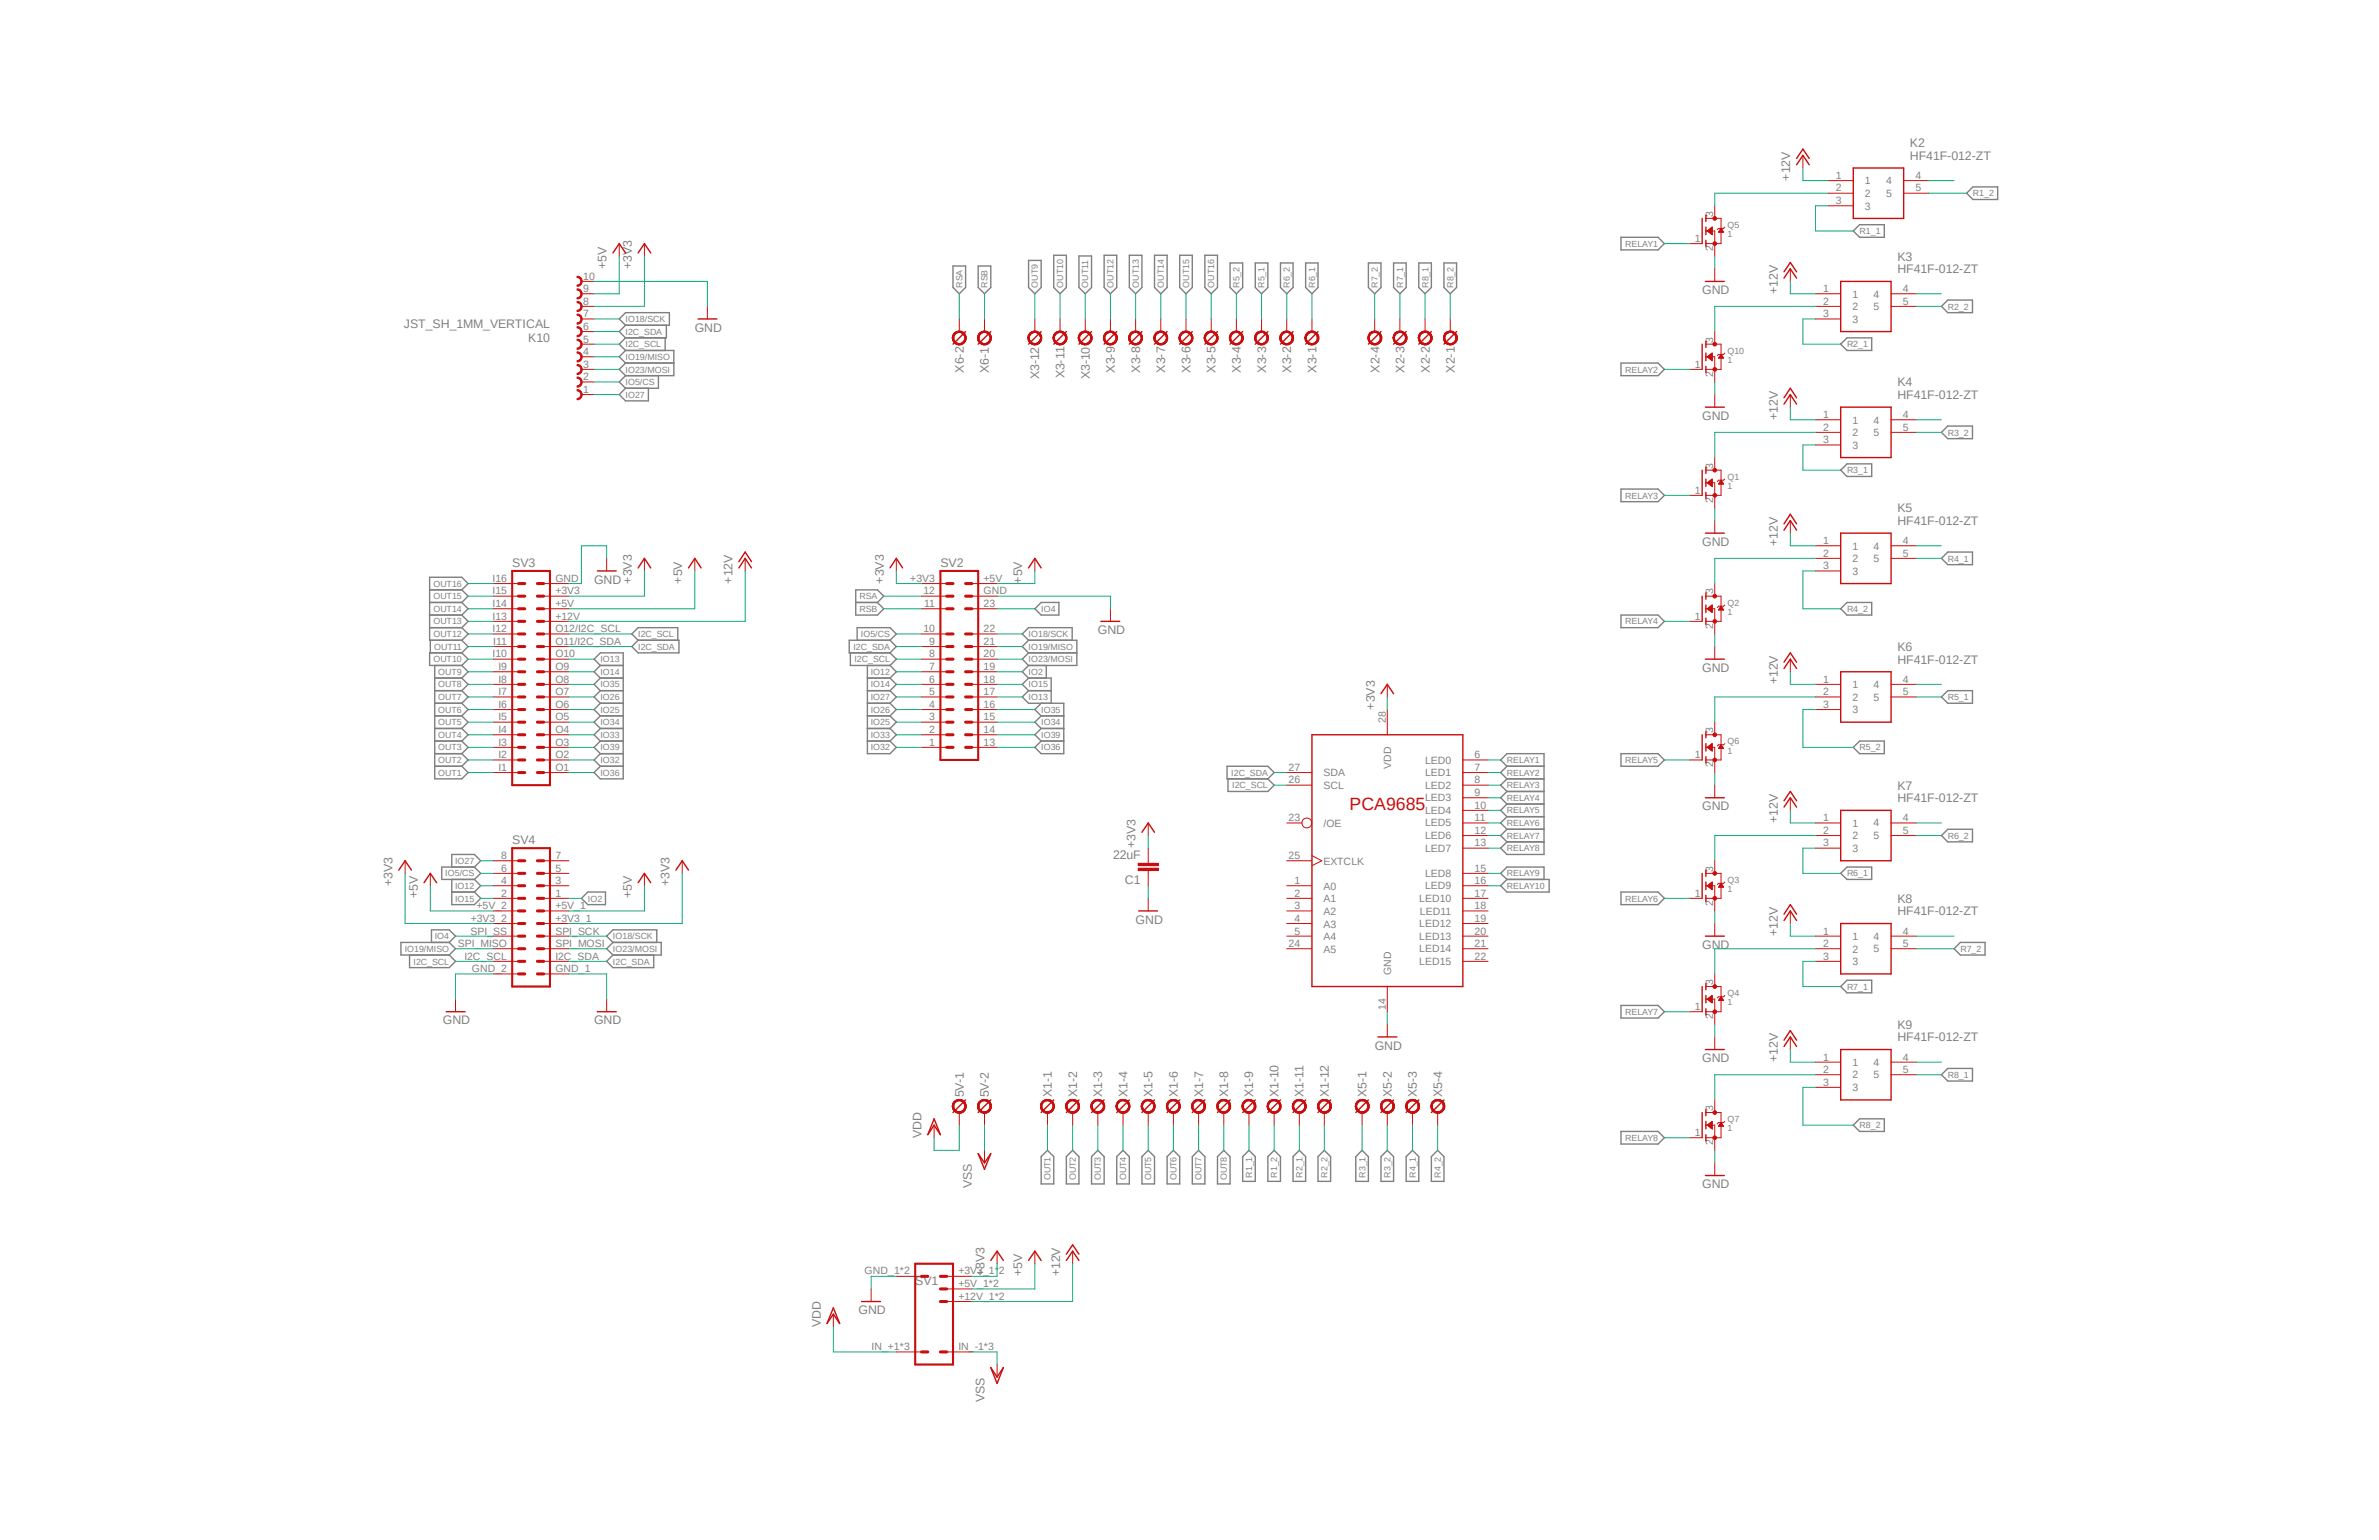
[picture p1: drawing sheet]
<svg xmlns="http://www.w3.org/2000/svg" width="432mm" height="279mm" viewBox="0 0 432 279" stroke-linecap="round" stroke-linejoin="round" font-family="sans-serif">
<defs><g id="words">
<text font-size="3.2" fill="#c90d0c" x="244.9" y="147">PCA9685</text>
<g font-size="2.2" fill="#808080">
<text x="346.7" y="29">HF41F-012-ZT</text>
<text x="346.7" y="26.7">K2</text>
<text x="325" y="32.8" transform="rotate(-90 325 32.8)">+12V</text>
<text x="344.4" y="47.3">K3</text>
<text x="110.1" y="48.8" transform="rotate(-90 110.1 48.8)">+5V</text>
<text x="114.7" y="48.8" transform="rotate(-90 114.7 48.8)">+3V3</text>
<text x="309" y="53.3">GND</text>
<text x="322.7" y="53.3" transform="rotate(-90 322.7 53.3)">+12V</text>
<text x="344.4" y="49.6">HF41F-012-ZT</text>
<text x="73.3" y="59.5">JST_SH_1MM_VERTICAL</text>
<text x="95.9" y="62">K10</text>
<text x="126.1" y="60.2">GND</text>
<text x="174.9" y="67.6" transform="rotate(-90 174.9 67.6)">X6-2</text>
<text x="179.5" y="67.6" transform="rotate(-90 179.5 67.6)">X6-1</text>
<text x="188.6" y="68.8" transform="rotate(-90 188.6 68.8)">X3-12</text>
<text x="193.2" y="68.7" transform="rotate(-90 193.2 68.7)">X3-11</text>
<text x="197.8" y="68.8" transform="rotate(-90 197.8 68.8)">X3-10</text>
<text x="202.4" y="67.6" transform="rotate(-90 202.4 67.6)">X3-9</text>
<text x="206.9" y="67.6" transform="rotate(-90 206.9 67.6)">X3-8</text>
<text x="211.5" y="67.6" transform="rotate(-90 211.5 67.6)">X3-7</text>
<text x="216.1" y="67.6" transform="rotate(-90 216.1 67.6)">X3-6</text>
<text x="220.6" y="67.6" transform="rotate(-90 220.6 67.6)">X3-5</text>
<text x="225.2" y="67.6" transform="rotate(-90 225.2 67.6)">X3-4</text>
<text x="229.8" y="67.6" transform="rotate(-90 229.8 67.6)">X3-3</text>
<text x="234.4" y="67.6" transform="rotate(-90 234.4 67.6)">X3-2</text>
<text x="238.9" y="67.6" transform="rotate(-90 238.9 67.6)">X3-1</text>
<text x="250.4" y="67.6" transform="rotate(-90 250.4 67.6)">X2-4</text>
<text x="254.9" y="67.6" transform="rotate(-90 254.9 67.6)">X2-3</text>
<text x="259.5" y="67.6" transform="rotate(-90 259.5 67.6)">X2-2</text>
<text x="264.1" y="67.6" transform="rotate(-90 264.1 67.6)">X2-1</text>
<text x="344.4" y="70.1">K4</text>
<text x="309" y="76.2">GND</text>
<text x="322.7" y="76.2" transform="rotate(-90 322.7 76.2)">+12V</text>
<text x="344.4" y="72.4">HF41F-012-ZT</text>
<text x="344.4" y="95.3">HF41F-012-ZT</text>
<text x="344.4" y="93">K5</text>
<text x="309" y="99">GND</text>
<text x="322.7" y="99" transform="rotate(-90 322.7 99)">+12V</text>
<text x="93" y="102.9">SV3</text>
<text x="107.8" y="105.9">GND</text>
<text x="114.7" y="105.9" transform="rotate(-90 114.7 105.9)">+3V3</text>
<text x="123.8" y="105.9" transform="rotate(-90 123.8 105.9)">+5V</text>
<text x="133" y="105.9" transform="rotate(-90 133 105.9)">+12V</text>
<text x="160.4" y="105.9" transform="rotate(-90 160.4 105.9)">+3V3</text>
<text x="170.7" y="102.9">SV2</text>
<text x="185.5" y="105.9" transform="rotate(-90 185.5 105.9)">+5V</text>
<text x="199.3" y="115">GND</text>
<text x="344.4" y="118.1">K6</text>
<text x="309" y="121.9">GND</text>
<text x="322.7" y="124.2" transform="rotate(-90 322.7 124.2)">+12V</text>
<text x="344.4" y="120.4">HF41F-012-ZT</text>
<text x="249.5" y="128.7" transform="rotate(-90 249.5 128.7)">+3V3</text>
<text x="344.4" y="143.3">K7</text>
<text x="309" y="147">GND</text>
<text x="322.7" y="149.3" transform="rotate(-90 322.7 149.3)">+12V</text>
<text x="344.4" y="145.5">HF41F-012-ZT</text>
<text x="93" y="153.2">SV4</text>
<text x="202" y="155.8">22uF</text>
<text x="206.1" y="153.9" transform="rotate(-90 206.1 153.9)">+3V3</text>
<text x="71.2" y="160.7" transform="rotate(-90 71.2 160.7)">+3V3</text>
<text x="121.5" y="160.7" transform="rotate(-90 121.5 160.7)">+3V3</text>
<text x="204.2" y="160.4">C1</text>
<text x="75.8" y="163" transform="rotate(-90 75.8 163)">+5V</text>
<text x="114.7" y="163" transform="rotate(-90 114.7 163)">+5V</text>
<text x="206.1" y="167.6">GND</text>
<text x="344.4" y="166.1">HF41F-012-ZT</text>
<text x="344.4" y="163.8">K8</text>
<text x="309" y="172.1">GND</text>
<text x="322.7" y="169.8" transform="rotate(-90 322.7 169.8)">+12V</text>
<text x="80.4" y="185.8">GND</text>
<text x="107.8" y="185.8">GND</text>
<text x="249.5" y="190.4">GND</text>
<text x="344.4" y="188.9">HF41F-012-ZT</text>
<text x="344.4" y="186.6">K9</text>
<text x="309" y="192.7">GND</text>
<text x="322.7" y="192.7" transform="rotate(-90 322.7 192.7)">+12V</text>
<text x="174.9" y="199.1" transform="rotate(-90 174.9 199.1)">5V-1</text>
<text x="179.5" y="199.1" transform="rotate(-90 179.5 199.1)">5V-2</text>
<text x="190.9" y="199.1" transform="rotate(-90 190.9 199.1)">X1-1</text>
<text x="195.5" y="199.1" transform="rotate(-90 195.5 199.1)">X1-2</text>
<text x="200.1" y="199.1" transform="rotate(-90 200.1 199.1)">X1-3</text>
<text x="204.6" y="199.1" transform="rotate(-90 204.6 199.1)">X1-4</text>
<text x="209.2" y="199.1" transform="rotate(-90 209.2 199.1)">X1-5</text>
<text x="213.8" y="199.1" transform="rotate(-90 213.8 199.1)">X1-6</text>
<text x="218.4" y="199.1" transform="rotate(-90 218.4 199.1)">X1-7</text>
<text x="222.9" y="199.1" transform="rotate(-90 222.9 199.1)">X1-8</text>
<text x="227.5" y="199.1" transform="rotate(-90 227.5 199.1)">X1-9</text>
<text x="232" y="199.1" transform="rotate(-90 232 199.1)">X1-10</text>
<text x="236.6" y="199.1" transform="rotate(-90 236.6 199.1)">X1-11</text>
<text x="241.2" y="199.1" transform="rotate(-90 241.2 199.1)">X1-12</text>
<text x="248" y="199.1" transform="rotate(-90 248 199.1)">X5-1</text>
<text x="252.6" y="199.1" transform="rotate(-90 252.6 199.1)">X5-2</text>
<text x="257.2" y="199.1" transform="rotate(-90 257.2 199.1)">X5-3</text>
<text x="261.7" y="199.1" transform="rotate(-90 261.7 199.1)">X5-4</text>
<text x="167.3" y="206.4" transform="rotate(-90 167.3 206.4)">VDD</text>
<text x="176.4" y="215.6" transform="rotate(-90 176.4 215.6)">VSS</text>
<text x="309" y="215.6">GND</text>
<text x="166.1" y="233.2">SV1</text>
<text x="178.7" y="231.6" transform="rotate(-90 178.7 231.6)">+3V3</text>
<text x="185.5" y="231.6" transform="rotate(-90 185.5 231.6)">+5V</text>
<text x="192.4" y="231.6" transform="rotate(-90 192.4 231.6)">+12V</text>
<text x="155.8" y="238.4">GND</text>
<text x="149" y="240.7" transform="rotate(-90 149 240.7)">VDD</text>
<text x="178.7" y="254.4" transform="rotate(-90 178.7 254.4)">VSS</text>
</g>
<g font-size="1.9" fill="#808080">
<text x="333.2" y="32.4">1</text>
<text x="333.2" y="34.7">2</text>
<text x="338.5" y="33.4">1</text>
<text x="338.5" y="35.7">2</text>
<text x="342.4" y="33.4">4</text>
<text x="342.4" y="35.7">5</text>
<text x="347.6" y="32.4">4</text>
<text x="347.6" y="34.7">5</text>
<text x="310.9" y="39.3" transform="rotate(-90 310.9 39.3)">3</text>
<text x="333.2" y="37">3</text>
<text x="338.5" y="38">3</text>
<text x="307.6" y="43.9">1</text>
<text x="310.9" y="45.6" transform="rotate(-90 310.9 45.6)">2</text>
<text x="105.9" y="53">9</text>
<text x="105.9" y="50.7">10</text>
<text x="330.9" y="53">1</text>
<text x="340.1" y="54">4</text>
<text x="345.4" y="53">4</text>
<text x="105.9" y="59.9">6</text>
<text x="105.9" y="57.6">7</text>
<text x="105.9" y="55.3">8</text>
<text x="330.9" y="55.3">2</text>
<text x="330.9" y="57.6">3</text>
<text x="336.2" y="54">1</text>
<text x="336.2" y="56.3">2</text>
<text x="336.2" y="58.6">3</text>
<text x="340.1" y="56.3">5</text>
<text x="345.4" y="55.3">5</text>
<text x="105.9" y="64.4">4</text>
<text x="105.9" y="62.1">5</text>
<text x="310.9" y="62.1" transform="rotate(-90 310.9 62.1)">3</text>
<text x="105.9" y="71.3">1</text>
<text x="105.9" y="69">2</text>
<text x="105.9" y="66.7">3</text>
<text x="307.6" y="66.7">1</text>
<text x="310.9" y="68.4" transform="rotate(-90 310.9 68.4)">2</text>
<text x="330.9" y="75.9">1</text>
<text x="336.2" y="76.8">1</text>
<text x="340.1" y="76.8">4</text>
<text x="345.4" y="75.9">4</text>
<text x="330.9" y="78.1">2</text>
<text x="330.9" y="80.4">3</text>
<text x="336.2" y="79.1">2</text>
<text x="336.2" y="81.4">3</text>
<text x="340.1" y="79.1">5</text>
<text x="345.4" y="78.1">5</text>
<text x="307.6" y="89.6">1</text>
<text x="310.9" y="85" transform="rotate(-90 310.9 85)">3</text>
<text x="310.9" y="91.3" transform="rotate(-90 310.9 91.3)">2</text>
<text x="330.9" y="98.7">1</text>
<text x="330.9" y="101">2</text>
<text x="336.2" y="99.7">1</text>
<text x="336.2" y="102">2</text>
<text x="340.1" y="99.7">4</text>
<text x="340.1" y="102">5</text>
<text x="345.4" y="98.7">4</text>
<text x="345.4" y="101">5</text>
<text x="89.4" y="107.8">I15</text>
<text x="89.4" y="105.5">I16</text>
<text x="100.8" y="105.5">GND</text>
<text x="100.8" y="107.8">+3V3</text>
<text x="165.2" y="105.5">+3V3</text>
<text x="167.6" y="107.8">12</text>
<text x="178.5" y="105.5">+5V</text>
<text x="178.5" y="107.8">GND</text>
<text x="310.9" y="107.8" transform="rotate(-90 310.9 107.8)">3</text>
<text x="330.9" y="103.3">3</text>
<text x="336.2" y="104.3">3</text>
<text x="89.4" y="112.4">I13</text>
<text x="89.4" y="110.1">I14</text>
<text x="100.8" y="110.1">+5V</text>
<text x="100.8" y="112.4">+12V</text>
<text x="167.7" y="110.1">11</text>
<text x="178.5" y="110.1">23</text>
<text x="307.6" y="112.4">1</text>
<text x="89.4" y="119.3">I10</text>
<text x="89.4" y="114.7">I12</text>
<text x="89.5" y="117">I11</text>
<text x="100.8" y="119.3">O10</text>
<text x="100.8" y="114.7">O12/I2C_SCL</text>
<text x="100.8" y="117">O11/I2C_SDA</text>
<text x="167.6" y="114.7">10</text>
<text x="168.7" y="119.3">8</text>
<text x="168.7" y="117">9</text>
<text x="178.5" y="119.3">20</text>
<text x="178.5" y="117">21</text>
<text x="178.5" y="114.7">22</text>
<text x="310.9" y="114.1" transform="rotate(-90 310.9 114.1)">2</text>
<text x="90.5" y="123.8">I8</text>
<text x="90.5" y="121.5">I9</text>
<text x="100.8" y="123.8">O8</text>
<text x="100.8" y="121.5">O9</text>
<text x="168.7" y="123.8">6</text>
<text x="168.7" y="121.5">7</text>
<text x="178.5" y="123.8">18</text>
<text x="178.5" y="121.5">19</text>
<text x="330.9" y="123.8">1</text>
<text x="336.2" y="124.8">1</text>
<text x="340.1" y="124.8">4</text>
<text x="345.4" y="123.8">4</text>
<text x="90.5" y="130.7">I5</text>
<text x="90.5" y="128.4">I6</text>
<text x="90.5" y="126.1">I7</text>
<text x="100.8" y="130.7">O5</text>
<text x="100.8" y="128.4">O6</text>
<text x="100.8" y="126.1">O7</text>
<text x="168.7" y="130.7">3</text>
<text x="168.7" y="128.4">4</text>
<text x="168.7" y="126.1">5</text>
<text x="178.5" y="130.7">15</text>
<text x="178.5" y="128.4">16</text>
<text x="178.5" y="126.1">17</text>
<text x="251.5" y="131.2" transform="rotate(-90 251.5 131.2)">28</text>
<text x="330.9" y="126.1">2</text>
<text x="330.9" y="128.4">3</text>
<text x="336.2" y="127.1">2</text>
<text x="336.2" y="129.4">3</text>
<text x="340.1" y="127.1">5</text>
<text x="345.4" y="126.1">5</text>
<text x="90.5" y="137.5">I2</text>
<text x="90.5" y="135.3">I3</text>
<text x="90.5" y="133">I4</text>
<text x="100.8" y="137.5">O2</text>
<text x="100.8" y="135.3">O3</text>
<text x="100.8" y="133">O4</text>
<text x="168.7" y="135.3">1</text>
<text x="168.7" y="133">2</text>
<text x="178.5" y="135.3">13</text>
<text x="178.5" y="133">14</text>
<text x="267.6" y="137.5">6</text>
<text x="307.6" y="137.5">1</text>
<text x="310.9" y="133" transform="rotate(-90 310.9 133)">3</text>
<text x="90.5" y="139.8">I1</text>
<text x="100.8" y="139.8">O1</text>
<text x="233.9" y="139.8">27</text>
<text x="233.9" y="142.1">26</text>
<text x="240.2" y="140.8">SDA</text>
<text x="240.2" y="143.1">SCL</text>
<text x="252.5" y="139.4" transform="rotate(-90 252.5 139.4)">VDD</text>
<text x="258.7" y="138.6">LED0</text>
<text x="258.7" y="140.8">LED1</text>
<text x="258.7" y="143.1">LED2</text>
<text x="267.6" y="139.8">7</text>
<text x="267.6" y="142.1">8</text>
<text x="310.9" y="139.2" transform="rotate(-90 310.9 139.2)">2</text>
<text x="233.9" y="149">23</text>
<text x="240.2" y="150">/OE</text>
<text x="258.7" y="145.4">LED3</text>
<text x="258.7" y="147.7">LED4</text>
<text x="258.7" y="149.9">LED5</text>
<text x="267.6" y="144.4">9</text>
<text x="267.6" y="146.7">10</text>
<text x="267.6" y="149">11</text>
<text x="330.9" y="149">1</text>
<text x="336.2" y="150">1</text>
<text x="340.1" y="149.9">4</text>
<text x="345.4" y="149">4</text>
<text x="91" y="155.8">8</text>
<text x="100.8" y="155.8">7</text>
<text x="233.9" y="155.8">25</text>
<text x="258.7" y="152.2">LED6</text>
<text x="258.7" y="154.5">LED7</text>
<text x="267.6" y="151.3">12</text>
<text x="267.6" y="153.5">13</text>
<text x="330.9" y="151.3">2</text>
<text x="330.9" y="153.5">3</text>
<text x="336.2" y="152.3">2</text>
<text x="336.2" y="154.6">3</text>
<text x="340.1" y="152.2">5</text>
<text x="345.4" y="151.3">5</text>
<text x="91" y="160.4">4</text>
<text x="91" y="158.1">6</text>
<text x="100.8" y="160.4">3</text>
<text x="100.8" y="158.1">5</text>
<text x="235" y="160.4">1</text>
<text x="240.2" y="156.8">EXTCLK</text>
<text x="240.2" y="161.4">A0</text>
<text x="258.7" y="159.1">LED8</text>
<text x="258.7" y="161.4">LED9</text>
<text x="267.6" y="158.1">15</text>
<text x="267.6" y="160.4">16</text>
<text x="310.9" y="158.1" transform="rotate(-90 310.9 158.1)">3</text>
<text x="85.4" y="167.3">+3V3_2</text>
<text x="86.5" y="165">+5V_2</text>
<text x="91" y="162.7">2</text>
<text x="100.8" y="167.3">+3V3_1</text>
<text x="100.8" y="165">+5V_1</text>
<text x="100.8" y="162.7">1</text>
<text x="235" y="162.7">2</text>
<text x="235" y="165">3</text>
<text x="235" y="167.3">4</text>
<text x="240.2" y="163.7">A1</text>
<text x="240.2" y="166">A2</text>
<text x="257.6" y="163.7">LED10</text>
<text x="257.7" y="165.9">LED11</text>
<text x="267.6" y="162.7">17</text>
<text x="267.6" y="165">18</text>
<text x="267.6" y="167.3">19</text>
<text x="307.6" y="162.7">1</text>
<text x="310.9" y="164.4" transform="rotate(-90 310.9 164.4)">2</text>
<text x="83.1" y="171.8">SPI_MISO</text>
<text x="85.4" y="169.5">SPI_SS</text>
<text x="100.8" y="171.8">SPI_MOSI</text>
<text x="100.8" y="169.5">SPI_SCK</text>
<text x="233.9" y="171.8">24</text>
<text x="235" y="169.5">5</text>
<text x="240.2" y="168.3">A3</text>
<text x="240.2" y="170.6">A4</text>
<text x="240.2" y="172.8">A5</text>
<text x="257.6" y="168.2">LED12</text>
<text x="257.6" y="170.5">LED13</text>
<text x="257.6" y="172.8">LED14</text>
<text x="267.6" y="169.5">20</text>
<text x="267.6" y="171.8">21</text>
<text x="330.9" y="169.5">1</text>
<text x="330.9" y="171.8">2</text>
<text x="336.2" y="170.6">1</text>
<text x="336.2" y="172.8">2</text>
<text x="340.1" y="170.5">4</text>
<text x="340.1" y="172.8">5</text>
<text x="345.4" y="169.5">4</text>
<text x="345.4" y="171.8">5</text>
<text x="84.3" y="174.1">I2C_SCL</text>
<text x="85.6" y="176.4">GND_2</text>
<text x="100.8" y="176.4">GND_1</text>
<text x="100.8" y="174.1">I2C_SDA</text>
<text x="252.5" y="176.9" transform="rotate(-90 252.5 176.9)">GND</text>
<text x="257.6" y="175.1">LED15</text>
<text x="267.6" y="174.1">22</text>
<text x="310.9" y="178.7" transform="rotate(-90 310.9 178.7)">3</text>
<text x="330.9" y="174.1">3</text>
<text x="336.2" y="175.1">3</text>
<text x="251.5" y="183.2" transform="rotate(-90 251.5 183.2)">14</text>
<text x="307.6" y="183.3">1</text>
<text x="310.9" y="185" transform="rotate(-90 310.9 185)">2</text>
<text x="330.9" y="192.4">1</text>
<text x="330.9" y="194.7">2</text>
<text x="330.9" y="197">3</text>
<text x="336.2" y="193.4">1</text>
<text x="336.2" y="195.7">2</text>
<text x="336.2" y="198">3</text>
<text x="340.1" y="193.4">4</text>
<text x="340.1" y="195.7">5</text>
<text x="345.4" y="192.4">4</text>
<text x="345.4" y="194.7">5</text>
<text x="310.9" y="201.5" transform="rotate(-90 310.9 201.5)">3</text>
<text x="307.6" y="206.1">1</text>
<text x="310.9" y="207.8" transform="rotate(-90 310.9 207.8)">2</text>
<text x="156.9" y="231.2">GND_1*2</text>
<text x="174" y="231.2">+3V3_1*2</text>
<text x="174" y="233.5">+5V_1*2</text>
<text x="174" y="235.8">+12V_1*2</text>
<text x="158.2" y="244.9">IN_+1*3</text>
<text x="174" y="244.9">IN_-1*3</text>
</g>
<g font-size="1.6" fill="#808080">
<text x="358.1" y="35.6">R1_2</text>
<text x="313.5" y="41.3">Q5</text>
<text x="295" y="44.7">RELAY1</text>
<text x="313.5" y="43.1">1</text>
<text x="337.5" y="42.5">R1_1</text>
<text x="174.7" y="52.2" transform="rotate(-90 174.7 52.2)">RSA</text>
<text x="179.2" y="52.2" transform="rotate(-90 179.2 52.2)">RSB</text>
<text x="188.4" y="52.2" transform="rotate(-90 188.4 52.2)">OUT9</text>
<text x="193" y="52.2" transform="rotate(-90 193 52.2)">OUT10</text>
<text x="197.5" y="52.2" transform="rotate(-90 197.5 52.2)">OUT11</text>
<text x="202.1" y="52.2" transform="rotate(-90 202.1 52.2)">OUT12</text>
<text x="206.7" y="52.2" transform="rotate(-90 206.7 52.2)">OUT13</text>
<text x="211.2" y="52.2" transform="rotate(-90 211.2 52.2)">OUT14</text>
<text x="215.8" y="52.2" transform="rotate(-90 215.8 52.2)">OUT15</text>
<text x="220.4" y="52.2" transform="rotate(-90 220.4 52.2)">OUT16</text>
<text x="225" y="52.2" transform="rotate(-90 225 52.2)">R5_2</text>
<text x="229.5" y="52.2" transform="rotate(-90 229.5 52.2)">R5_1</text>
<text x="234.1" y="52.2" transform="rotate(-90 234.1 52.2)">R6_2</text>
<text x="238.7" y="52.2" transform="rotate(-90 238.7 52.2)">R6_1</text>
<text x="250.1" y="52.2" transform="rotate(-90 250.1 52.2)">R7_2</text>
<text x="254.7" y="52.2" transform="rotate(-90 254.7 52.2)">R7_1</text>
<text x="259.3" y="52.2" transform="rotate(-90 259.3 52.2)">R8_1</text>
<text x="263.8" y="52.2" transform="rotate(-90 263.8 52.2)">R8_2</text>
<text x="113.5" y="58.5">IO18/SCK</text>
<text x="353.5" y="56.2">R2_2</text>
<text x="113.5" y="60.7">I2C_SDA</text>
<text x="113.5" y="63">I2C_SCL</text>
<text x="113.5" y="65.3">IO19/MISO</text>
<text x="313.5" y="65.9">1</text>
<text x="313.5" y="64.2">Q10</text>
<text x="335.2" y="63">R2_1</text>
<text x="113.5" y="69.9">IO5/CS</text>
<text x="113.5" y="67.6">IO23/MOSI</text>
<text x="295" y="67.6">RELAY2</text>
<text x="113.5" y="72.2">IO27</text>
<text x="353.5" y="79">R3_2</text>
<text x="313.5" y="88.7">1</text>
<text x="313.5" y="87">Q1</text>
<text x="335.2" y="85.9">R3_1</text>
<text x="295" y="90.5">RELAY3</text>
<text x="353.5" y="101.9">R4_1</text>
<text x="78.7" y="106.5">OUT16</text>
<text x="78.7" y="113.3">OUT13</text>
<text x="78.7" y="111">OUT14</text>
<text x="78.7" y="108.8">OUT15</text>
<text x="156" y="111">RSB</text>
<text x="156" y="108.8">RSA</text>
<text x="189" y="111">IO4</text>
<text x="295" y="113.3">RELAY4</text>
<text x="313.5" y="111.6">1</text>
<text x="313.5" y="109.9">Q2</text>
<text x="335.2" y="111">R4_2</text>
<text x="78.7" y="115.6">OUT12</text>
<text x="78.8" y="117.9">OUT11</text>
<text x="115.8" y="117.9">I2C_SDA</text>
<text x="115.8" y="115.6">I2C_SCL</text>
<text x="154.9" y="117.9">I2C_SDA</text>
<text x="156.3" y="115.6">IO5/CS</text>
<text x="186.7" y="117.9">IO19/MISO</text>
<text x="186.7" y="115.6">IO18/SCK</text>
<text x="78.7" y="120.1">OUT10</text>
<text x="79.5" y="122.4">OUT9</text>
<text x="79.5" y="124.7">OUT8</text>
<text x="109" y="122.4">IO14</text>
<text x="109" y="120.1">IO13</text>
<text x="109" y="124.7">IO35</text>
<text x="155.1" y="120.1">I2C_SCL</text>
<text x="158" y="124.7">IO14</text>
<text x="158" y="122.4">IO12</text>
<text x="186.7" y="124.7">IO15</text>
<text x="186.7" y="122.4">IO2</text>
<text x="186.7" y="120.1">IO23/MOSI</text>
<text x="79.5" y="131.6">OUT5</text>
<text x="79.5" y="129.3">OUT6</text>
<text x="79.5" y="127">OUT7</text>
<text x="109" y="129.3">IO25</text>
<text x="109" y="131.6">IO34</text>
<text x="109" y="127">IO26</text>
<text x="158" y="127">IO27</text>
<text x="158" y="131.6">IO25</text>
<text x="158" y="129.3">IO26</text>
<text x="186.7" y="127">IO13</text>
<text x="189" y="131.6">IO34</text>
<text x="189" y="129.3">IO35</text>
<text x="353.5" y="127">R5_1</text>
<text x="79.5" y="136.1">OUT3</text>
<text x="79.5" y="133.9">OUT4</text>
<text x="109" y="133.9">IO33</text>
<text x="109" y="136.1">IO39</text>
<text x="158" y="133.9">IO33</text>
<text x="158" y="136.1">IO32</text>
<text x="189" y="136.1">IO36</text>
<text x="189" y="133.9">IO39</text>
<text x="313.5" y="136.7">1</text>
<text x="313.5" y="135">Q6</text>
<text x="337.5" y="136.1">R5_2</text>
<text x="79.5" y="140.7">OUT1</text>
<text x="79.5" y="138.4">OUT2</text>
<text x="109" y="140.7">IO36</text>
<text x="109" y="138.4">IO32</text>
<text x="223.5" y="140.7">I2C_SDA</text>
<text x="223.7" y="143">I2C_SCL</text>
<text x="273.5" y="138.4">RELAY1</text>
<text x="273.5" y="140.7">RELAY2</text>
<text x="273.5" y="143">RELAY3</text>
<text x="295" y="138.4">RELAY5</text>
<text x="273.5" y="145.3">RELAY4</text>
<text x="273.5" y="147.6">RELAY5</text>
<text x="273.5" y="149.9">RELAY6</text>
<text x="273.5" y="152.1">RELAY7</text>
<text x="273.5" y="154.4">RELAY8</text>
<text x="353.5" y="152.1">R6_2</text>
<text x="80.8" y="159">IO5/CS</text>
<text x="82.6" y="156.7">IO27</text>
<text x="82.6" y="161.3">IO12</text>
<text x="273.5" y="159">RELAY9</text>
<text x="273.5" y="161.3">RELAY10</text>
<text x="313.5" y="161.9">1</text>
<text x="313.5" y="160.1">Q3</text>
<text x="335.2" y="159">R6_1</text>
<text x="82.6" y="163.6">IO15</text>
<text x="106.7" y="163.6">IO2</text>
<text x="295" y="163.6">RELAY6</text>
<text x="73.4" y="172.7">IO19/MISO</text>
<text x="78.9" y="170.4">IO4</text>
<text x="111.3" y="172.7">IO23/MOSI</text>
<text x="111.3" y="170.4">IO18/SCK</text>
<text x="355.8" y="172.7">R7_2</text>
<text x="75.1" y="175">I2C_SCL</text>
<text x="111.3" y="175">I2C_SDA</text>
<text x="335.2" y="179.6">R7_1</text>
<text x="295" y="184.2">RELAY7</text>
<text x="313.5" y="182.4">1</text>
<text x="313.5" y="180.7">Q4</text>
<text x="353.5" y="195.6">R8_1</text>
<text x="313.5" y="203.6">Q7</text>
<text x="295" y="207">RELAY8</text>
<text x="313.5" y="205.3">1</text>
<text x="337.5" y="204.7">R8_2</text>
<text x="190.7" y="214.1" transform="rotate(-90 190.7 214.1)">OUT1</text>
<text x="195.2" y="214.1" transform="rotate(-90 195.2 214.1)">OUT2</text>
<text x="199.8" y="214.1" transform="rotate(-90 199.8 214.1)">OUT3</text>
<text x="204.4" y="214.1" transform="rotate(-90 204.4 214.1)">OUT4</text>
<text x="209" y="214.1" transform="rotate(-90 209 214.1)">OUT5</text>
<text x="213.5" y="214.1" transform="rotate(-90 213.5 214.1)">OUT6</text>
<text x="218.1" y="214.1" transform="rotate(-90 218.1 214.1)">OUT7</text>
<text x="222.7" y="214.1" transform="rotate(-90 222.7 214.1)">OUT8</text>
<text x="227.2" y="213.7" transform="rotate(-90 227.2 213.7)">R1_1</text>
<text x="231.8" y="213.7" transform="rotate(-90 231.8 213.7)">R1_2</text>
<text x="236.4" y="213.7" transform="rotate(-90 236.4 213.7)">R2_1</text>
<text x="241" y="213.7" transform="rotate(-90 241 213.7)">R2_2</text>
<text x="247.8" y="213.7" transform="rotate(-90 247.8 213.7)">R3_1</text>
<text x="252.4" y="213.7" transform="rotate(-90 252.4 213.7)">R3_2</text>
<text x="257" y="213.7" transform="rotate(-90 257 213.7)">R4_1</text>
<text x="261.5" y="213.7" transform="rotate(-90 261.5 213.7)">R4_2</text>
</g>
</g></defs>
<path d="M68.9 24.4l293.9 230.6M362.8 24.4l-293.9 230.6" fill="none" stroke="#fff" stroke-width=".18"/>
<g fill="none" stroke="#808080" stroke-width=".25">
<path d="M358.1 33.9h4.5v2.3h-4.5l-1.1-1.1zM112.4 57.9l1.1-1.2h8v2.3h-8zM113.5 59l-1.1 1.2 1.1 1.1M120.9 59v2.3h-7.4M173 48.3h2.3v3.9l-1.2 1.1-1.1-1.1zM177.5 48.3h2.3v3.9l-1.1 1.1-1.2-1.1zM186.7 47.2h2.3v5l-1.2 1.1-1.1-1.1zM191.3 46.3h2.2v5.9l-1.1 1.1-1.1-1.1zM195.8 46.4h2.3v5.8l-1.1 1.1-1.2-1.1zM200.4 46.3h2.3v5.9l-1.2 1.1-1.1-1.1zM205 46.3h2.3v5.9l-1.2 1.1-1.1-1.1zM209.5 46.3h2.3v5.9l-1.1 1.1-1.2-1.1z"/>
<path d="M214.1 46.3h2.3v5.9l-1.1 1.1-1.2-1.1zM218.7 46.3h2.3v5.9l-1.2 1.1-1.1-1.1zM223.3 47.7h2.3v4.5l-1.2 1.1-1.1-1.1zM227.8 47.7h2.3v4.5l-1.1 1.1-1.2-1.1zM232.4 47.7h2.3v4.5l-1.1 1.1-1.2-1.1zM237 47.7h2.2v4.5l-1.1 1.1-1.1-1.1zM248.4 47.7h2.3v4.5l-1.2 1.1-1.1-1.1zM252.9 47.7h2.3v4.5l-1.1 1.1-1.2-1.1zM257.5 47.7h2.3v4.5l-1.1 1.1-1.2-1.1zM262.1 47.7h2.3v4.5l-1.2 1.1-1.1-1.1zM294.2 43.1h6.7l1.2 1.1-1.2 1.1h-6.7zM336.4 41.9l1.1-1.1h4.5v2.3h-4.5z"/>
<path d="M352.4 55.6l1.1-1.2h4.5v2.3h-4.5zM113.5 63.6h8.8v4.6h-8.8M113.5 65.9h8.8M113.5 61.3l-1.1 1.1 1.1 1.2M113.5 70.4l-1.1 1.2 1.1 1.1h4.2v-2.3M113.5 68.2l-1.1 1.1 1.1 1.1M113.5 65.9l-1.1 1.1 1.1 1.2M113.5 63.6l-1.1 1.1 1.1 1.2M119.5 68.2v2.2h-6M120.7 61.3v2.3M294.2 65.9h6.7l1.2 1.1-1.2 1.2h-6.7zM334.1 62.4l1.1-1.1h4.5v2.3h-4.5z"/>
<path d="M352.4 78.4l1.1-1.1h4.5v2.3h-4.5zM294.2 88.7h6.7l1.2 1.2-1.2 1.1h-6.7zM334.1 85.3l1.1-1.1h4.5v2.2h-4.5zM78 113.9h5.8M78 109.3h5.8M78 111.6h5.8M78 107h5.8M78.1 116.2v2.2M83.8 118.4h-5.8v2.3h5.8M83.8 118.4l1.2 1.2-1.2 1.1M83.8 107l1.2-1.1-1.2-1.2h-5.8v11.5h5.8M83.8 116.2l1.2 1.1-1.2 1.1"/>
<path d="M83.8 113.9l1.2 1.1-1.2 1.2M83.8 111.6l1.2 1.1-1.2 1.2M83.8 109.3l1.2 1.1-1.2 1.2M83.8 107l1.2 1.2-1.2 1.1M114.7 117.3l1.1-1.1h7.4v2.2h-7.4zM115.8 116.2l-1.1-1.2 1.1-1.1h7.2v2.3M154.3 118.4v2.3h7.2M155.3 109.3h4M155.3 107h4l1.1 1.2-1.1 1.1 1.1 1.1-1.1 1.2h-4zM155.6 116.2v-2.3h5.9l1.2 1.1-1.2 1.2M161.5 116.2h-7.4v2.2h7.4M161.5 116.2l1.2 1.1-1.2 1.1"/>
<path d="M161.5 118.4l1.2 1.2-1.2 1.1M186.7 116.2h8.8v4.5h-8.8M186.7 118.4h8.8M186.7 116.2l-1.2-1.2 1.2-1.1h7.9v2.3M186.7 118.4l-1.2 1.2 1.2 1.1M186.7 116.2l-1.2 1.1 1.2 1.1M187.8 110.4l1.2-1.1h3.2v2.3h-3.2zM294.2 111.6h6.7l1.2 1.1-1.2 1.2h-6.7zM334.1 110.4l1.1-1.1h4.5v2.3h-4.5zM352.4 101.3l1.1-1.1h4.5v2.2h-4.5zM78.9 136.7h4.9M78.9 134.5h4.9"/>
<path d="M78.9 120.7v20.6h4.9l1.2-1.1-1.2-1.2M78.9 123h4.9M78.9 139h4.9M78.9 132.2h4.9M78.9 129.9h4.9M78.9 127.6h4.9M78.9 125.3h4.9M83.8 134.5l1.2 1.1-1.2 1.1M83.8 120.7l1.2 1.2-1.2 1.1M83.8 136.7l1.2 1.2-1.2 1.1M83.8 132.2l1.2 1.1-1.2 1.2M83.8 129.9l1.2 1.1-1.2 1.2"/>
<path d="M83.8 127.6l1.2 1.1-1.2 1.2M83.8 125.3l1.2 1.1-1.2 1.2M83.8 123l1.2 1.2-1.2 1.1M109 136.7h4.1M109 134.5h4.1M109 123h4.1M109 120.7h4.1M109 132.2l-1.2 1.1 1.2 1.2M109 120.7l-1.2-1.1 1.2-1.2h4.1v22.9h-4.1l-1.2-1.1 1.2-1.2M109 136.7l-1.2 1.2 1.2 1.1M109 139h4.1M109 132.2h4.1"/>
<path d="M109 129.9h4.1M109 127.6h4.1M109 125.3h4.1M109 123l-1.2 1.2 1.2 1.1M109 120.7l-1.2 1.2 1.2 1.1M109 134.5l-1.2 1.1 1.2 1.1M109 127.6l-1.2 1.1 1.2 1.2M109 129.9l-1.2 1.1 1.2 1.2M109 125.3l-1.2 1.1 1.2 1.2M157.4 120.7v16h4.1l1.2-1.1-1.2-1.1M157.4 134.5h4.1M157.4 123h4.1"/>
<path d="M157.4 132.2h4.1M157.4 129.9h4.1M157.4 127.6h4.1M157.4 125.3h4.1M161.5 132.2l1.2 1.1-1.2 1.2M161.5 125.3l1.2 1.1-1.2 1.2M161.5 129.9l1.2 1.1-1.2 1.2M161.5 123l1.2 1.2-1.2 1.1M161.5 127.6l1.2 1.1-1.2 1.2M161.5 120.7l1.2 1.2-1.2 1.1M186.7 125.3l-1.2 1.1 1.2 1.2h6.4v9.1h-4.1l-1.2-1.1 1.2-1.1M186.7 123h4.1v4.6"/>
<path d="M186.7 125.3h4.1M186.7 123l-1.2 1.2 1.2 1.1M186.7 120.7l-1.2 1.2 1.2 1.1M189 134.5h4.1M189 132.2h4.1M189 129.9h4.1M189 132.2l-1.2 1.1 1.2 1.2M189 129.9l-1.2 1.1 1.2 1.2M189 127.6l-1.2 1.1 1.2 1.2M189.9 120.7v2.3M222.7 139h7.4l1.2 1.2-1.2 1.1h-7.4zM273.5 139l-1.1-1.1 1.1-1.2h6.7v18.3h-6.7l-1.1-1.1 1.1-1.2"/>
<path d="M273.5 139h6.7M273.5 139l-1.1 1.2 1.1 1.1M294.2 136.7h6.7l1.2 1.2-1.2 1.1h-6.7zM336.4 135.6l1.1-1.1h4.5v2.2h-4.5zM352.4 126.4l1.1-1.1h4.5v2.3h-4.5zM82 159.6v4.5h4.1l1.1-1.1-1.1-1.2M82 157.3v-2.3h4.1l1.1 1.2-1.1 1.1M86.1 157.3h-5.9v2.3h5.9M86.1 159.6l1.1 1.1-1.1 1.1M86.1 157.3l1.1 1.2-1.1 1.1M222.9 141.3v2.3h7.2l1.2-1.1-1.2-1.2M273.5 141.3h6.7"/>
<path d="M273.5 143.6l-1.1 1.1 1.1 1.2M273.5 159.6l-1.1-1.1 1.1-1.2h6.7v2.3M273.5 141.3l-1.1 1.2 1.1 1.1M273.5 143.6h6.7M273.5 145.9h6.7M273.5 145.9l-1.1 1.1 1.1 1.2M273.5 148.2h6.7M273.5 148.2l-1.1 1.1 1.1 1.2M273.5 150.5h6.7M273.5 150.5l-1.1 1.1 1.1 1.1M273.5 152.7h6.7M334.1 158.5l1.1-1.2h4.5v2.3h-4.5z"/>
<path d="M352.4 151.6l1.1-1.1h4.5v2.2h-4.5zM74.3 173.3v2.3h7.2l1.2-1.2-1.2-1.1M78.3 171v-2.3h3.2l1.2 1.1-1.2 1.2M81.5 171h-8.7v2.3h8.7M81.5 171l1.2 1.1-1.2 1.2M82 161.8h4.1M105.5 163l1.2-1.2h3.2v2.3h-3.2zM111.3 171h8.7v2.3h-8.7M111.3 171l-1.2-1.2 1.2-1.1h7.9v2.3M111.3 173.3l-1.2 1.1 1.2 1.2h7.4v-2.3M111.3 171l-1.2 1.1 1.2 1.2M272.4 160.7l1.1-1.1h7.7v2.2h-7.7z"/>
<path d="M294.2 161.8h6.7l1.2 1.2-1.2 1.1h-6.7zM334.1 179l1.1-1.2h4.5v2.3h-4.5zM354.7 172.1l1.1-1.1h4.5v2.3h-4.5zM294.2 182.4h6.7l1.2 1.2-1.2 1.1h-6.7zM352.4 195l1.1-1.2h4.5v2.3h-4.5zM189 209.8l1.1-1.1 1.2 1.1v5h-2.3zM193.5 209.8l1.2-1.1 1.1 1.1v5h-2.3zM199.3 208.7l1.1 1.1v5h-2.3v-5zM202.7 209.8l1.1-1.1 1.2 1.1v5h-2.3zM207.3 209.8l1.1-1.1 1.1 1.1v5h-2.2zM211.8 209.8l1.2-1.1 1.1 1.1v5h-2.3zM216.4 209.8l1.2-1.1 1.1 1.1v5h-2.3z"/>
<path d="M221 209.8l1.1-1.1 1.2 1.1v5h-2.3zM225.6 209.8l1.1-1.1 1.1 1.1v4.5h-2.2zM231.3 208.7l1.1 1.1v4.5h-2.3v-4.5zM234.7 209.8l1.1-1.1 1.2 1.1v4.5h-2.3zM239.2 209.8l1.2-1.1 1.1 1.1v4.5h-2.3zM246.1 209.8l1.1-1.1 1.2 1.1v4.5h-2.3zM250.7 209.8l1.1-1.1 1.1 1.1v4.5h-2.2zM255.2 209.8l1.2-1.1 1.1 1.1v4.5h-2.3zM259.8 209.8l1.1-1.1 1.2 1.1v4.5h-2.3zM294.2 205.3h6.7l1.2 1.1-1.2 1.2h-6.7zM336.4 204.1l1.1-1.1h4.5v2.3h-4.5z"/>
</g>
<path d="M175.3 199.6l-2.3 2.2" fill="none" stroke="#c90d0c" stroke-width=".25"/>
<path d="M173.2 199.9a1.26 1.26 0 0 1 2 .2 1.26 1.26 0 0 1-.8 1.8 1.26 1.26 0 0 1-1.6-1.2h.3a1.01 1.01 0 0 1 1.3-1 1.01 1.01 0 0 1 .6 1.6 1.01 1.01 0 0 1-1.6 .1l-.3-.3v-.4h-.3l.1-.5z" fill-rule="evenodd" fill="#c90d0c"/>
<path d="M173.2 199.9a1.26 1.26 0 0 1 2 .2 1.26 1.26 0 0 1-.8 1.8 1.26 1.26 0 0 1-1.6-1.2h.3a1.01 1.01 0 0 1 1.3-1 1.01 1.01 0 0 1 .6 1.6 1.01 1.01 0 0 1-1.6 .1l-.3-.3v-.4h-.3l.1-.5z" fill="none" stroke="#c90d0c" stroke-width=".18"/>
<path d="M173.2 199.9a1.26 1.26 0 0 1 2 .2 1.26 1.26 0 0 1-.8 1.8 1.26 1.26 0 0 1-1.6-1.2h.3a1.01 1.01 0 0 1 1.3-1 1.01 1.01 0 0 1 .6 1.6 1.01 1.01 0 0 1-1.6 .1l-.3-.3v-.4h-.3l.1-.5z" fill-rule="evenodd" fill="#c90d0c"/>
<path d="M173.2 199.9a1.26 1.26 0 0 1 2 .2 1.26 1.26 0 0 1-.8 1.8 1.26 1.26 0 0 1-1.6-1.2h.3a1.01 1.01 0 0 1 1.3-1 1.01 1.01 0 0 1 .6 1.6 1.01 1.01 0 0 1-1.6 .1l-.3-.3v-.4h-.3l.1-.5z" fill="none" stroke="#c90d0c" stroke-width=".18"/>
<path d="M173.2 199.9a1.26 1.26 0 0 1 2 .2 1.26 1.26 0 0 1-.8 1.8 1.26 1.26 0 0 1-1.6-1.2h.3a1.01 1.01 0 0 1 1.3-1 1.01 1.01 0 0 1 .6 1.6 1.01 1.01 0 0 1-1.6 .1l-.3-.3v-.4h-.3l.1-.5z" fill-rule="evenodd" fill="#c90d0c"/>
<path d="M173.2 199.9a1.26 1.26 0 0 1 2 .2 1.26 1.26 0 0 1-.8 1.8 1.26 1.26 0 0 1-1.6-1.2h.3a1.01 1.01 0 0 1 1.3-1 1.01 1.01 0 0 1 .6 1.6 1.01 1.01 0 0 1-1.6 .1l-.3-.3v-.4h-.3l.1-.5zM174.1 201.8v2.3" fill="none" stroke="#c90d0c" stroke-width=".18"/>
<path d="M179.8 199.6l-2.3 2.2" fill="none" stroke="#c90d0c" stroke-width=".25"/>
<path d="M177.8 199.9a1.26 1.26 0 0 1 2 .2 1.26 1.26 0 0 1-.8 1.8 1.26 1.26 0 0 1-1.6-1.2h.3a1.01 1.01 0 0 1 1.3-1 1.01 1.01 0 0 1 .5 1.6 1.01 1.01 0 0 1-1.6 .1l-.2-.3v-.4h-.3l.1-.5z" fill-rule="evenodd" fill="#c90d0c"/>
<path d="M177.8 199.9a1.26 1.26 0 0 1 2 .2 1.26 1.26 0 0 1-.8 1.8 1.26 1.26 0 0 1-1.6-1.2h.3a1.01 1.01 0 0 1 1.3-1 1.01 1.01 0 0 1 .5 1.6 1.01 1.01 0 0 1-1.6 .1l-.2-.3v-.4h-.3l.1-.5z" fill="none" stroke="#c90d0c" stroke-width=".18"/>
<path d="M177.8 199.9a1.26 1.26 0 0 1 2 .2 1.26 1.26 0 0 1-.8 1.8 1.26 1.26 0 0 1-1.6-1.2h.3a1.01 1.01 0 0 1 1.3-1 1.01 1.01 0 0 1 .5 1.6 1.01 1.01 0 0 1-1.6 .1l-.2-.3v-.4h-.3l.1-.5z" fill-rule="evenodd" fill="#c90d0c"/>
<path d="M177.8 199.9a1.26 1.26 0 0 1 2 .2 1.26 1.26 0 0 1-.8 1.8 1.26 1.26 0 0 1-1.6-1.2h.3a1.01 1.01 0 0 1 1.3-1 1.01 1.01 0 0 1 .5 1.6 1.01 1.01 0 0 1-1.6 .1l-.2-.3v-.4h-.3l.1-.5z" fill="none" stroke="#c90d0c" stroke-width=".18"/>
<path d="M177.8 199.9a1.26 1.26 0 0 1 2 .2 1.26 1.26 0 0 1-.8 1.8 1.26 1.26 0 0 1-1.6-1.2h.3a1.01 1.01 0 0 1 1.3-1 1.01 1.01 0 0 1 .5 1.6 1.01 1.01 0 0 1-1.6 .1l-.2-.3v-.4h-.3l.1-.5z" fill-rule="evenodd" fill="#c90d0c"/>
<path d="M177.8 199.9a1.26 1.26 0 0 1 2 .2 1.26 1.26 0 0 1-.8 1.8 1.26 1.26 0 0 1-1.6-1.2h.3a1.01 1.01 0 0 1 1.3-1 1.01 1.01 0 0 1 .5 1.6 1.01 1.01 0 0 1-1.6 .1l-.2-.3v-.4h-.3l.1-.5zM178.7 201.8v2.3" fill="none" stroke="#c90d0c" stroke-width=".18"/>
<path d="M179.8 60.2l-2.3 2.2" fill="none" stroke="#c90d0c" stroke-width=".25"/>
<path d="M177.8 60.5a1.26 1.26 0 0 1 2 .2 1.26 1.26 0 0 1-.8 1.8 1.26 1.26 0 0 1-1.6-1.2h.3a1.03 1.03 0 0 1 1.5-.8 1.03 1.03 0 0 1 .2 1.7 1.03 1.03 0 0 1-1.7-.5v-.4h-.3z" fill-rule="evenodd" fill="#c90d0c"/>
<path d="M177.8 60.5a1.26 1.26 0 0 1 2 .2 1.26 1.26 0 0 1-.8 1.8 1.26 1.26 0 0 1-1.6-1.2h.3a1.03 1.03 0 0 1 1.5-.8 1.03 1.03 0 0 1 .2 1.7 1.03 1.03 0 0 1-1.7-.5v-.4h-.3z" fill="none" stroke="#c90d0c" stroke-width=".18"/>
<path d="M177.8 60.5a1.26 1.26 0 0 1 2 .2 1.26 1.26 0 0 1-.8 1.8 1.26 1.26 0 0 1-1.6-1.2h.3a1.03 1.03 0 0 1 1.5-.8 1.03 1.03 0 0 1 .2 1.7 1.03 1.03 0 0 1-1.7-.5v-.4h-.3z" fill-rule="evenodd" fill="#c90d0c"/>
<path d="M177.8 60.5a1.26 1.26 0 0 1 2 .2 1.26 1.26 0 0 1-.8 1.8 1.26 1.26 0 0 1-1.6-1.2h.3a1.03 1.03 0 0 1 1.5-.8 1.03 1.03 0 0 1 .2 1.7 1.03 1.03 0 0 1-1.7-.5v-.4h-.3z" fill="none" stroke="#c90d0c" stroke-width=".18"/>
<path d="M177.8 60.5a1.26 1.26 0 0 1 2 .2 1.26 1.26 0 0 1-.8 1.8 1.26 1.26 0 0 1-1.6-1.2h.3a1.03 1.03 0 0 1 1.5-.8 1.03 1.03 0 0 1 .2 1.7 1.03 1.03 0 0 1-1.7-.5v-.4h-.3z" fill-rule="evenodd" fill="#c90d0c"/>
<path d="M178.7 57.9v2.3M177.8 60.5a1.26 1.26 0 0 1 2 .2 1.26 1.26 0 0 1-.8 1.8 1.26 1.26 0 0 1-1.6-1.2h.3a1.03 1.03 0 0 1 1.5-.8 1.03 1.03 0 0 1 .2 1.7 1.03 1.03 0 0 1-1.7-.5v-.4h-.3z" fill="none" stroke="#c90d0c" stroke-width=".18"/>
<path d="M175.3 60.2l-2.3 2.2" fill="none" stroke="#c90d0c" stroke-width=".25"/>
<path d="M173.2 60.5a1.26 1.26 0 0 1 2 .2 1.26 1.26 0 0 1-.8 1.8 1.26 1.26 0 0 1-1.6-1.2h.3a1.03 1.03 0 0 1 1.5-.8 1.03 1.03 0 0 1 .2 1.7 1.03 1.03 0 0 1-1.7-.5v-.4h-.3z" fill-rule="evenodd" fill="#c90d0c"/>
<path d="M173.2 60.5a1.26 1.26 0 0 1 2 .2 1.26 1.26 0 0 1-.8 1.8 1.26 1.26 0 0 1-1.6-1.2h.3a1.03 1.03 0 0 1 1.5-.8 1.03 1.03 0 0 1 .2 1.7 1.03 1.03 0 0 1-1.7-.5v-.4h-.3z" fill="none" stroke="#c90d0c" stroke-width=".18"/>
<path d="M173.2 60.5a1.26 1.26 0 0 1 2 .2 1.26 1.26 0 0 1-.8 1.8 1.26 1.26 0 0 1-1.6-1.2h.3a1.03 1.03 0 0 1 1.5-.8 1.03 1.03 0 0 1 .2 1.7 1.03 1.03 0 0 1-1.7-.5v-.4h-.3z" fill-rule="evenodd" fill="#c90d0c"/>
<path d="M173.2 60.5a1.26 1.26 0 0 1 2 .2 1.26 1.26 0 0 1-.8 1.8 1.26 1.26 0 0 1-1.6-1.2h.3a1.03 1.03 0 0 1 1.5-.8 1.03 1.03 0 0 1 .2 1.7 1.03 1.03 0 0 1-1.7-.5v-.4h-.3z" fill="none" stroke="#c90d0c" stroke-width=".18"/>
<path d="M173.2 60.5a1.26 1.26 0 0 1 2 .2 1.26 1.26 0 0 1-.8 1.8 1.26 1.26 0 0 1-1.6-1.2h.3a1.03 1.03 0 0 1 1.5-.8 1.03 1.03 0 0 1 .2 1.7 1.03 1.03 0 0 1-1.7-.5v-.4h-.3z" fill-rule="evenodd" fill="#c90d0c"/>
<path d="M174.1 57.9v2.3M173.2 60.5a1.26 1.26 0 0 1 2 .2 1.26 1.26 0 0 1-.8 1.8 1.26 1.26 0 0 1-1.6-1.2h.3a1.03 1.03 0 0 1 1.5-.8 1.03 1.03 0 0 1 .2 1.7 1.03 1.03 0 0 1-1.7-.5v-.4h-.3z" fill="none" stroke="#c90d0c" stroke-width=".18"/>
<path d="M191.3 199.6l-2.3 2.2" fill="none" stroke="#c90d0c" stroke-width=".25"/>
<path d="M189.2 199.9a1.26 1.26 0 0 1 2 .2 1.26 1.26 0 0 1-.8 1.8 1.26 1.26 0 0 1-1.6-1.2h.3a1.04 1.04 0 0 1 1.4-1 1.04 1.04 0 0 1 .4 1.7 1.04 1.04 0 0 1-1.8-.3v-.4h-.3l.1-.5z" fill-rule="evenodd" fill="#c90d0c"/>
<path d="M189.2 199.9a1.26 1.26 0 0 1 2 .2 1.26 1.26 0 0 1-.8 1.8 1.26 1.26 0 0 1-1.6-1.2h.3a1.04 1.04 0 0 1 1.4-1 1.04 1.04 0 0 1 .4 1.7 1.04 1.04 0 0 1-1.8-.3v-.4h-.3l.1-.5z" fill="none" stroke="#c90d0c" stroke-width=".18"/>
<path d="M189.2 199.9a1.26 1.26 0 0 1 2 .2 1.26 1.26 0 0 1-.8 1.8 1.26 1.26 0 0 1-1.6-1.2h.3a1.04 1.04 0 0 1 1.4-1 1.04 1.04 0 0 1 .4 1.7 1.04 1.04 0 0 1-1.8-.3v-.4h-.3l.1-.5z" fill-rule="evenodd" fill="#c90d0c"/>
<path d="M189.2 199.9a1.26 1.26 0 0 1 2 .2 1.26 1.26 0 0 1-.8 1.8 1.26 1.26 0 0 1-1.6-1.2h.3a1.04 1.04 0 0 1 1.4-1 1.04 1.04 0 0 1 .4 1.7 1.04 1.04 0 0 1-1.8-.3v-.4h-.3l.1-.5z" fill="none" stroke="#c90d0c" stroke-width=".18"/>
<path d="M189.2 199.9a1.26 1.26 0 0 1 2 .2 1.26 1.26 0 0 1-.8 1.8 1.26 1.26 0 0 1-1.6-1.2h.3a1.04 1.04 0 0 1 1.4-1 1.04 1.04 0 0 1 .4 1.7 1.04 1.04 0 0 1-1.8-.3v-.4h-.3l.1-.5z" fill-rule="evenodd" fill="#c90d0c"/>
<path d="M189.2 199.9a1.26 1.26 0 0 1 2 .2 1.26 1.26 0 0 1-.8 1.8 1.26 1.26 0 0 1-1.6-1.2h.3a1.04 1.04 0 0 1 1.4-1 1.04 1.04 0 0 1 .4 1.7 1.04 1.04 0 0 1-1.8-.3v-.4h-.3l.1-.5zM190.1 201.8v2.3" fill="none" stroke="#c90d0c" stroke-width=".18"/>
<path d="M195.8 199.6l-2.3 2.2" fill="none" stroke="#c90d0c" stroke-width=".25"/>
<path d="M193.8 199.9a1.26 1.26 0 0 1 2 .2 1.26 1.26 0 0 1-.8 1.8 1.26 1.26 0 0 1-1.6-1.2h.2a1.04 1.04 0 0 1 1.4-1 1.04 1.04 0 0 1 .4 1.7 1.04 1.04 0 0 1-1.7-.3l-.1-.4h-.2l.1-.5z" fill-rule="evenodd" fill="#c90d0c"/>
<path d="M193.8 199.9a1.26 1.26 0 0 1 2 .2 1.26 1.26 0 0 1-.8 1.8 1.26 1.26 0 0 1-1.6-1.2h.2a1.04 1.04 0 0 1 1.4-1 1.04 1.04 0 0 1 .4 1.7 1.04 1.04 0 0 1-1.7-.3l-.1-.4h-.2l.1-.5z" fill="none" stroke="#c90d0c" stroke-width=".18"/>
<path d="M193.8 199.9a1.26 1.26 0 0 1 2 .2 1.26 1.26 0 0 1-.8 1.8 1.26 1.26 0 0 1-1.6-1.2h.2a1.04 1.04 0 0 1 1.4-1 1.04 1.04 0 0 1 .4 1.7 1.04 1.04 0 0 1-1.7-.3l-.1-.4h-.2l.1-.5z" fill-rule="evenodd" fill="#c90d0c"/>
<path d="M193.8 199.9a1.26 1.26 0 0 1 2 .2 1.26 1.26 0 0 1-.8 1.8 1.26 1.26 0 0 1-1.6-1.2h.2a1.04 1.04 0 0 1 1.4-1 1.04 1.04 0 0 1 .4 1.7 1.04 1.04 0 0 1-1.7-.3l-.1-.4h-.2l.1-.5z" fill="none" stroke="#c90d0c" stroke-width=".18"/>
<path d="M193.8 199.9a1.26 1.26 0 0 1 2 .2 1.26 1.26 0 0 1-.8 1.8 1.26 1.26 0 0 1-1.6-1.2h.2a1.04 1.04 0 0 1 1.4-1 1.04 1.04 0 0 1 .4 1.7 1.04 1.04 0 0 1-1.7-.3l-.1-.4h-.2l.1-.5z" fill-rule="evenodd" fill="#c90d0c"/>
<path d="M193.8 199.9a1.26 1.26 0 0 1 2 .2 1.26 1.26 0 0 1-.8 1.8 1.26 1.26 0 0 1-1.6-1.2h.2a1.04 1.04 0 0 1 1.4-1 1.04 1.04 0 0 1 .4 1.7 1.04 1.04 0 0 1-1.7-.3l-.1-.4h-.2l.1-.5zM194.7 201.8v2.3" fill="none" stroke="#c90d0c" stroke-width=".18"/>
<path d="M200.4 199.6l-2.3 2.2" fill="none" stroke="#c90d0c" stroke-width=".25"/>
<path d="M198.3 199.9a1.26 1.26 0 0 1 2 .2 1.26 1.26 0 0 1-.7 1.8 1.26 1.26 0 0 1-1.6-1.2h.2a1.04 1.04 0 0 1 1.4-1 1.04 1.04 0 0 1 .4 1.7 1.04 1.04 0 0 1-1.7-.3l-.1-.4h-.2l.1-.5z" fill-rule="evenodd" fill="#c90d0c"/>
<path d="M198.3 199.9a1.26 1.26 0 0 1 2 .2 1.26 1.26 0 0 1-.7 1.8 1.26 1.26 0 0 1-1.6-1.2h.2a1.04 1.04 0 0 1 1.4-1 1.04 1.04 0 0 1 .4 1.7 1.04 1.04 0 0 1-1.7-.3l-.1-.4h-.2l.1-.5z" fill="none" stroke="#c90d0c" stroke-width=".18"/>
<path d="M198.3 199.9a1.26 1.26 0 0 1 2 .2 1.26 1.26 0 0 1-.7 1.8 1.26 1.26 0 0 1-1.6-1.2h.2a1.04 1.04 0 0 1 1.4-1 1.04 1.04 0 0 1 .4 1.7 1.04 1.04 0 0 1-1.7-.3l-.1-.4h-.2l.1-.5z" fill-rule="evenodd" fill="#c90d0c"/>
<path d="M198.3 199.9a1.26 1.26 0 0 1 2 .2 1.26 1.26 0 0 1-.7 1.8 1.26 1.26 0 0 1-1.6-1.2h.2a1.04 1.04 0 0 1 1.4-1 1.04 1.04 0 0 1 .4 1.7 1.04 1.04 0 0 1-1.7-.3l-.1-.4h-.2l.1-.5z" fill="none" stroke="#c90d0c" stroke-width=".18"/>
<path d="M198.3 199.9a1.26 1.26 0 0 1 2 .2 1.26 1.26 0 0 1-.7 1.8 1.26 1.26 0 0 1-1.6-1.2h.2a1.04 1.04 0 0 1 1.4-1 1.04 1.04 0 0 1 .4 1.7 1.04 1.04 0 0 1-1.7-.3l-.1-.4h-.2l.1-.5z" fill-rule="evenodd" fill="#c90d0c"/>
<path d="M198.3 199.9a1.26 1.26 0 0 1 2 .2 1.26 1.26 0 0 1-.7 1.8 1.26 1.26 0 0 1-1.6-1.2h.2a1.04 1.04 0 0 1 1.4-1 1.04 1.04 0 0 1 .4 1.7 1.04 1.04 0 0 1-1.7-.3l-.1-.4h-.2l.1-.5zM199.3 201.8v2.3" fill="none" stroke="#c90d0c" stroke-width=".18"/>
<path d="M205 199.6l-2.3 2.2" fill="none" stroke="#c90d0c" stroke-width=".25"/>
<path d="M202.9 199.9a1.26 1.26 0 0 1 2 .2 1.26 1.26 0 0 1-.7 1.8 1.26 1.26 0 0 1-1.6-1.2h.2a1.04 1.04 0 0 1 1.4-1 1.04 1.04 0 0 1 .4 1.7 1.04 1.04 0 0 1-1.7-.3l-.1-.4h-.2v-.5z" fill-rule="evenodd" fill="#c90d0c"/>
<path d="M202.9 199.9a1.26 1.26 0 0 1 2 .2 1.26 1.26 0 0 1-.7 1.8 1.26 1.26 0 0 1-1.6-1.2h.2a1.04 1.04 0 0 1 1.4-1 1.04 1.04 0 0 1 .4 1.7 1.04 1.04 0 0 1-1.7-.3l-.1-.4h-.2v-.5z" fill="none" stroke="#c90d0c" stroke-width=".18"/>
<path d="M202.9 199.9a1.26 1.26 0 0 1 2 .2 1.26 1.26 0 0 1-.7 1.8 1.26 1.26 0 0 1-1.6-1.2h.2a1.04 1.04 0 0 1 1.4-1 1.04 1.04 0 0 1 .4 1.7 1.04 1.04 0 0 1-1.7-.3l-.1-.4h-.2v-.5z" fill-rule="evenodd" fill="#c90d0c"/>
<path d="M202.9 199.9a1.26 1.26 0 0 1 2 .2 1.26 1.26 0 0 1-.7 1.8 1.26 1.26 0 0 1-1.6-1.2h.2a1.04 1.04 0 0 1 1.4-1 1.04 1.04 0 0 1 .4 1.7 1.04 1.04 0 0 1-1.7-.3l-.1-.4h-.2v-.5z" fill="none" stroke="#c90d0c" stroke-width=".18"/>
<path d="M202.9 199.9a1.26 1.26 0 0 1 2 .2 1.26 1.26 0 0 1-.7 1.8 1.26 1.26 0 0 1-1.6-1.2h.2a1.04 1.04 0 0 1 1.4-1 1.04 1.04 0 0 1 .4 1.7 1.04 1.04 0 0 1-1.7-.3l-.1-.4h-.2v-.5z" fill-rule="evenodd" fill="#c90d0c"/>
<path d="M202.9 199.9a1.26 1.26 0 0 1 2 .2 1.26 1.26 0 0 1-.7 1.8 1.26 1.26 0 0 1-1.6-1.2h.2a1.04 1.04 0 0 1 1.4-1 1.04 1.04 0 0 1 .4 1.7 1.04 1.04 0 0 1-1.7-.3l-.1-.4h-.2v-.5zM203.8 201.8v2.3" fill="none" stroke="#c90d0c" stroke-width=".18"/>
<path d="M209.5 199.6l-2.2 2.2" fill="none" stroke="#c90d0c" stroke-width=".25"/>
<path d="M207.5 199.9a1.26 1.26 0 0 1 2 .2 1.26 1.26 0 0 1-.8 1.8 1.26 1.26 0 0 1-1.6-1.2h.2a1.04 1.04 0 0 1 1.5-1 1.04 1.04 0 0 1 .3 1.7 1.04 1.04 0 0 1-1.7-.3l-.1-.4h-.2l.1-.5z" fill-rule="evenodd" fill="#c90d0c"/>
<path d="M207.5 199.9a1.26 1.26 0 0 1 2 .2 1.26 1.26 0 0 1-.8 1.8 1.26 1.26 0 0 1-1.6-1.2h.2a1.04 1.04 0 0 1 1.5-1 1.04 1.04 0 0 1 .3 1.7 1.04 1.04 0 0 1-1.7-.3l-.1-.4h-.2l.1-.5z" fill="none" stroke="#c90d0c" stroke-width=".18"/>
<path d="M207.5 199.9a1.26 1.26 0 0 1 2 .2 1.26 1.26 0 0 1-.8 1.8 1.26 1.26 0 0 1-1.6-1.2h.2a1.04 1.04 0 0 1 1.5-1 1.04 1.04 0 0 1 .3 1.7 1.04 1.04 0 0 1-1.7-.3l-.1-.4h-.2l.1-.5z" fill-rule="evenodd" fill="#c90d0c"/>
<path d="M207.5 199.9a1.26 1.26 0 0 1 2 .2 1.26 1.26 0 0 1-.8 1.8 1.26 1.26 0 0 1-1.6-1.2h.2a1.04 1.04 0 0 1 1.5-1 1.04 1.04 0 0 1 .3 1.7 1.04 1.04 0 0 1-1.7-.3l-.1-.4h-.2l.1-.5z" fill="none" stroke="#c90d0c" stroke-width=".18"/>
<path d="M207.5 199.9a1.26 1.26 0 0 1 2 .2 1.26 1.26 0 0 1-.8 1.8 1.26 1.26 0 0 1-1.6-1.2h.2a1.04 1.04 0 0 1 1.5-1 1.04 1.04 0 0 1 .3 1.7 1.04 1.04 0 0 1-1.7-.3l-.1-.4h-.2l.1-.5z" fill-rule="evenodd" fill="#c90d0c"/>
<path d="M207.5 199.9a1.26 1.26 0 0 1 2 .2 1.26 1.26 0 0 1-.8 1.8 1.26 1.26 0 0 1-1.6-1.2h.2a1.04 1.04 0 0 1 1.5-1 1.04 1.04 0 0 1 .3 1.7 1.04 1.04 0 0 1-1.7-.3l-.1-.4h-.2l.1-.5zM208.4 201.8v2.3" fill="none" stroke="#c90d0c" stroke-width=".18"/>
<path d="M214.1 199.6l-2.3 2.2" fill="none" stroke="#c90d0c" stroke-width=".25"/>
<path d="M212 199.9a1.26 1.26 0 0 1 2 .2 1.26 1.26 0 0 1-.7 1.8 1.26 1.26 0 0 1-1.6-1.2h.2a1.04 1.04 0 0 1 1.4-1 1.04 1.04 0 0 1 .4 1.7 1.04 1.04 0 0 1-1.7-.3l-.1-.4h-.2l.1-.5z" fill-rule="evenodd" fill="#c90d0c"/>
<path d="M212 199.9a1.26 1.26 0 0 1 2 .2 1.26 1.26 0 0 1-.7 1.8 1.26 1.26 0 0 1-1.6-1.2h.2a1.04 1.04 0 0 1 1.4-1 1.04 1.04 0 0 1 .4 1.7 1.04 1.04 0 0 1-1.7-.3l-.1-.4h-.2l.1-.5z" fill="none" stroke="#c90d0c" stroke-width=".18"/>
<path d="M212 199.9a1.26 1.26 0 0 1 2 .2 1.26 1.26 0 0 1-.7 1.8 1.26 1.26 0 0 1-1.6-1.2h.2a1.04 1.04 0 0 1 1.4-1 1.04 1.04 0 0 1 .4 1.7 1.04 1.04 0 0 1-1.7-.3l-.1-.4h-.2l.1-.5z" fill-rule="evenodd" fill="#c90d0c"/>
<path d="M212 199.9a1.26 1.26 0 0 1 2 .2 1.26 1.26 0 0 1-.7 1.8 1.26 1.26 0 0 1-1.6-1.2h.2a1.04 1.04 0 0 1 1.4-1 1.04 1.04 0 0 1 .4 1.7 1.04 1.04 0 0 1-1.7-.3l-.1-.4h-.2l.1-.5z" fill="none" stroke="#c90d0c" stroke-width=".18"/>
<path d="M212 199.9a1.26 1.26 0 0 1 2 .2 1.26 1.26 0 0 1-.7 1.8 1.26 1.26 0 0 1-1.6-1.2h.2a1.04 1.04 0 0 1 1.4-1 1.04 1.04 0 0 1 .4 1.7 1.04 1.04 0 0 1-1.7-.3l-.1-.4h-.2l.1-.5z" fill-rule="evenodd" fill="#c90d0c"/>
<path d="M212 199.9a1.26 1.26 0 0 1 2 .2 1.26 1.26 0 0 1-.7 1.8 1.26 1.26 0 0 1-1.6-1.2h.2a1.04 1.04 0 0 1 1.4-1 1.04 1.04 0 0 1 .4 1.7 1.04 1.04 0 0 1-1.7-.3l-.1-.4h-.2l.1-.5zM213 201.8v2.3" fill="none" stroke="#c90d0c" stroke-width=".18"/>
<path d="M218.7 199.6l-2.3 2.2" fill="none" stroke="#c90d0c" stroke-width=".25"/>
<path d="M216.6 199.9a1.26 1.26 0 0 1 2 .2 1.26 1.26 0 0 1-.7 1.8 1.26 1.26 0 0 1-1.6-1.2h.2a1.02 1.02 0 0 1 1.4-1 1.02 1.02 0 0 1 .4 1.7 1.02 1.02 0 0 1-1.7-.3l-.1-.4h-.2l.1-.5z" fill-rule="evenodd" fill="#c90d0c"/>
<path d="M216.6 199.9a1.26 1.26 0 0 1 2 .2 1.26 1.26 0 0 1-.7 1.8 1.26 1.26 0 0 1-1.6-1.2h.2a1.02 1.02 0 0 1 1.4-1 1.02 1.02 0 0 1 .4 1.7 1.02 1.02 0 0 1-1.7-.3l-.1-.4h-.2l.1-.5z" fill="none" stroke="#c90d0c" stroke-width=".18"/>
<path d="M216.6 199.9a1.26 1.26 0 0 1 2 .2 1.26 1.26 0 0 1-.7 1.8 1.26 1.26 0 0 1-1.6-1.2h.2a1.02 1.02 0 0 1 1.4-1 1.02 1.02 0 0 1 .4 1.7 1.02 1.02 0 0 1-1.7-.3l-.1-.4h-.2l.1-.5z" fill-rule="evenodd" fill="#c90d0c"/>
<path d="M216.6 199.9a1.26 1.26 0 0 1 2 .2 1.26 1.26 0 0 1-.7 1.8 1.26 1.26 0 0 1-1.6-1.2h.2a1.02 1.02 0 0 1 1.4-1 1.02 1.02 0 0 1 .4 1.7 1.02 1.02 0 0 1-1.7-.3l-.1-.4h-.2l.1-.5z" fill="none" stroke="#c90d0c" stroke-width=".18"/>
<path d="M216.6 199.9a1.26 1.26 0 0 1 2 .2 1.26 1.26 0 0 1-.7 1.8 1.26 1.26 0 0 1-1.6-1.2h.2a1.02 1.02 0 0 1 1.4-1 1.02 1.02 0 0 1 .4 1.7 1.02 1.02 0 0 1-1.7-.3l-.1-.4h-.2l.1-.5z" fill-rule="evenodd" fill="#c90d0c"/>
<path d="M216.6 199.9a1.26 1.26 0 0 1 2 .2 1.26 1.26 0 0 1-.7 1.8 1.26 1.26 0 0 1-1.6-1.2h.2a1.02 1.02 0 0 1 1.4-1 1.02 1.02 0 0 1 .4 1.7 1.02 1.02 0 0 1-1.7-.3l-.1-.4h-.2l.1-.5zM217.6 201.8v2.3" fill="none" stroke="#c90d0c" stroke-width=".18"/>
<path d="M223.3 199.6l-2.3 2.2" fill="none" stroke="#c90d0c" stroke-width=".25"/>
<path d="M221.2 199.9a1.26 1.26 0 0 1 2 .2 1.26 1.26 0 0 1-.8 1.8 1.26 1.26 0 0 1-1.5-1.2h.2a1.02 1.02 0 0 1 1.4-1 1.02 1.02 0 0 1 .3 1.7 1.02 1.02 0 0 1-1.7-.3v-.4h-.2v-.5z" fill-rule="evenodd" fill="#c90d0c"/>
<path d="M221.2 199.9a1.26 1.26 0 0 1 2 .2 1.26 1.26 0 0 1-.8 1.8 1.26 1.26 0 0 1-1.5-1.2h.2a1.02 1.02 0 0 1 1.4-1 1.02 1.02 0 0 1 .3 1.7 1.02 1.02 0 0 1-1.7-.3v-.4h-.2v-.5z" fill="none" stroke="#c90d0c" stroke-width=".18"/>
<path d="M221.2 199.9a1.26 1.26 0 0 1 2 .2 1.26 1.26 0 0 1-.8 1.8 1.26 1.26 0 0 1-1.5-1.2h.2a1.02 1.02 0 0 1 1.4-1 1.02 1.02 0 0 1 .3 1.7 1.02 1.02 0 0 1-1.7-.3v-.4h-.2v-.5z" fill-rule="evenodd" fill="#c90d0c"/>
<path d="M221.2 199.9a1.26 1.26 0 0 1 2 .2 1.26 1.26 0 0 1-.8 1.8 1.26 1.26 0 0 1-1.5-1.2h.2a1.02 1.02 0 0 1 1.4-1 1.02 1.02 0 0 1 .3 1.7 1.02 1.02 0 0 1-1.7-.3v-.4h-.2v-.5z" fill="none" stroke="#c90d0c" stroke-width=".18"/>
<path d="M221.2 199.9a1.26 1.26 0 0 1 2 .2 1.26 1.26 0 0 1-.8 1.8 1.26 1.26 0 0 1-1.5-1.2h.2a1.02 1.02 0 0 1 1.4-1 1.02 1.02 0 0 1 .3 1.7 1.02 1.02 0 0 1-1.7-.3v-.4h-.2v-.5z" fill-rule="evenodd" fill="#c90d0c"/>
<path d="M221.2 199.9a1.26 1.26 0 0 1 2 .2 1.26 1.26 0 0 1-.8 1.8 1.26 1.26 0 0 1-1.5-1.2h.2a1.02 1.02 0 0 1 1.4-1 1.02 1.02 0 0 1 .3 1.7 1.02 1.02 0 0 1-1.7-.3v-.4h-.2v-.5zM222.1 201.8v2.3" fill="none" stroke="#c90d0c" stroke-width=".18"/>
<path d="M227.8 199.6l-2.2 2.2" fill="none" stroke="#c90d0c" stroke-width=".25"/>
<path d="M225.8 199.9a1.26 1.26 0 0 1 2 .2 1.26 1.26 0 0 1-.8 1.8 1.26 1.26 0 0 1-1.6-1.2h.2a1.02 1.02 0 0 1 1.4-1 1.02 1.02 0 0 1 .4 1.7 1.02 1.02 0 0 1-1.7-.3l-.1-.4h-.2l.1-.5z" fill-rule="evenodd" fill="#c90d0c"/>
<path d="M225.8 199.9a1.26 1.26 0 0 1 2 .2 1.26 1.26 0 0 1-.8 1.8 1.26 1.26 0 0 1-1.6-1.2h.2a1.02 1.02 0 0 1 1.4-1 1.02 1.02 0 0 1 .4 1.7 1.02 1.02 0 0 1-1.7-.3l-.1-.4h-.2l.1-.5z" fill="none" stroke="#c90d0c" stroke-width=".18"/>
<path d="M225.8 199.9a1.26 1.26 0 0 1 2 .2 1.26 1.26 0 0 1-.8 1.8 1.26 1.26 0 0 1-1.6-1.2h.2a1.02 1.02 0 0 1 1.4-1 1.02 1.02 0 0 1 .4 1.7 1.02 1.02 0 0 1-1.7-.3l-.1-.4h-.2l.1-.5z" fill-rule="evenodd" fill="#c90d0c"/>
<path d="M225.8 199.9a1.26 1.26 0 0 1 2 .2 1.26 1.26 0 0 1-.8 1.8 1.26 1.26 0 0 1-1.6-1.2h.2a1.02 1.02 0 0 1 1.4-1 1.02 1.02 0 0 1 .4 1.7 1.02 1.02 0 0 1-1.7-.3l-.1-.4h-.2l.1-.5z" fill="none" stroke="#c90d0c" stroke-width=".18"/>
<path d="M225.8 199.9a1.26 1.26 0 0 1 2 .2 1.26 1.26 0 0 1-.8 1.8 1.26 1.26 0 0 1-1.6-1.2h.2a1.02 1.02 0 0 1 1.4-1 1.02 1.02 0 0 1 .4 1.7 1.02 1.02 0 0 1-1.7-.3l-.1-.4h-.2l.1-.5z" fill-rule="evenodd" fill="#c90d0c"/>
<path d="M225.8 199.9a1.26 1.26 0 0 1 2 .2 1.26 1.26 0 0 1-.8 1.8 1.26 1.26 0 0 1-1.6-1.2h.2a1.02 1.02 0 0 1 1.4-1 1.02 1.02 0 0 1 .4 1.7 1.02 1.02 0 0 1-1.7-.3l-.1-.4h-.2l.1-.5zM226.7 201.8v2.3" fill="none" stroke="#c90d0c" stroke-width=".18"/>
<path d="M232.4 199.6l-2.3 2.2" fill="none" stroke="#c90d0c" stroke-width=".25"/>
<path d="M230.3 199.9a1.26 1.26 0 0 1 2 .2 1.26 1.26 0 0 1-.7 1.8 1.26 1.26 0 0 1-1.6-1.2h.2a1.02 1.02 0 0 1 1.4-1 1.02 1.02 0 0 1 .4 1.7 1.02 1.02 0 0 1-1.7-.3l-.1-.4h-.2l.1-.5z" fill-rule="evenodd" fill="#c90d0c"/>
<path d="M230.3 199.9a1.26 1.26 0 0 1 2 .2 1.26 1.26 0 0 1-.7 1.8 1.26 1.26 0 0 1-1.6-1.2h.2a1.02 1.02 0 0 1 1.4-1 1.02 1.02 0 0 1 .4 1.7 1.02 1.02 0 0 1-1.7-.3l-.1-.4h-.2l.1-.5z" fill="none" stroke="#c90d0c" stroke-width=".18"/>
<path d="M230.3 199.9a1.26 1.26 0 0 1 2 .2 1.26 1.26 0 0 1-.7 1.8 1.26 1.26 0 0 1-1.6-1.2h.2a1.02 1.02 0 0 1 1.4-1 1.02 1.02 0 0 1 .4 1.7 1.02 1.02 0 0 1-1.7-.3l-.1-.4h-.2l.1-.5z" fill-rule="evenodd" fill="#c90d0c"/>
<path d="M230.3 199.9a1.26 1.26 0 0 1 2 .2 1.26 1.26 0 0 1-.7 1.8 1.26 1.26 0 0 1-1.6-1.2h.2a1.02 1.02 0 0 1 1.4-1 1.02 1.02 0 0 1 .4 1.7 1.02 1.02 0 0 1-1.7-.3l-.1-.4h-.2l.1-.5z" fill="none" stroke="#c90d0c" stroke-width=".18"/>
<path d="M230.3 199.9a1.26 1.26 0 0 1 2 .2 1.26 1.26 0 0 1-.7 1.8 1.26 1.26 0 0 1-1.6-1.2h.2a1.02 1.02 0 0 1 1.4-1 1.02 1.02 0 0 1 .4 1.7 1.02 1.02 0 0 1-1.7-.3l-.1-.4h-.2l.1-.5z" fill-rule="evenodd" fill="#c90d0c"/>
<path d="M230.3 199.9a1.26 1.26 0 0 1 2 .2 1.26 1.26 0 0 1-.7 1.8 1.26 1.26 0 0 1-1.6-1.2h.2a1.02 1.02 0 0 1 1.4-1 1.02 1.02 0 0 1 .4 1.7 1.02 1.02 0 0 1-1.7-.3l-.1-.4h-.2l.1-.5zM231.3 201.8v2.3" fill="none" stroke="#c90d0c" stroke-width=".18"/>
<path d="M237 199.6l-2.3 2.2" fill="none" stroke="#c90d0c" stroke-width=".25"/>
<path d="M234.9 199.9a1.26 1.26 0 0 1 2 .2 1.26 1.26 0 0 1-.7 1.8 1.26 1.26 0 0 1-1.6-1.2h.2a1.02 1.02 0 0 1 1.4-1 1.02 1.02 0 0 1 .3 1.7 1.02 1.02 0 0 1-1.6-.3l-.1-.4h-.2l.1-.5z" fill-rule="evenodd" fill="#c90d0c"/>
<path d="M234.9 199.9a1.26 1.26 0 0 1 2 .2 1.26 1.26 0 0 1-.7 1.8 1.26 1.26 0 0 1-1.6-1.2h.2a1.02 1.02 0 0 1 1.4-1 1.02 1.02 0 0 1 .3 1.7 1.02 1.02 0 0 1-1.6-.3l-.1-.4h-.2l.1-.5z" fill="none" stroke="#c90d0c" stroke-width=".18"/>
<path d="M234.9 199.9a1.26 1.26 0 0 1 2 .2 1.26 1.26 0 0 1-.7 1.8 1.26 1.26 0 0 1-1.6-1.2h.2a1.02 1.02 0 0 1 1.4-1 1.02 1.02 0 0 1 .3 1.7 1.02 1.02 0 0 1-1.6-.3l-.1-.4h-.2l.1-.5z" fill-rule="evenodd" fill="#c90d0c"/>
<path d="M234.9 199.9a1.26 1.26 0 0 1 2 .2 1.26 1.26 0 0 1-.7 1.8 1.26 1.26 0 0 1-1.6-1.2h.2a1.02 1.02 0 0 1 1.4-1 1.02 1.02 0 0 1 .3 1.7 1.02 1.02 0 0 1-1.6-.3l-.1-.4h-.2l.1-.5z" fill="none" stroke="#c90d0c" stroke-width=".18"/>
<path d="M234.9 199.9a1.26 1.26 0 0 1 2 .2 1.26 1.26 0 0 1-.7 1.8 1.26 1.26 0 0 1-1.6-1.2h.2a1.02 1.02 0 0 1 1.4-1 1.02 1.02 0 0 1 .3 1.7 1.02 1.02 0 0 1-1.6-.3l-.1-.4h-.2l.1-.5z" fill-rule="evenodd" fill="#c90d0c"/>
<path d="M234.9 199.9a1.26 1.26 0 0 1 2 .2 1.26 1.26 0 0 1-.7 1.8 1.26 1.26 0 0 1-1.6-1.2h.2a1.02 1.02 0 0 1 1.4-1 1.02 1.02 0 0 1 .3 1.7 1.02 1.02 0 0 1-1.6-.3l-.1-.4h-.2l.1-.5zM235.8 201.8v2.3" fill="none" stroke="#c90d0c" stroke-width=".18"/>
<path d="M241.5 199.6l-2.3 2.2" fill="none" stroke="#c90d0c" stroke-width=".25"/>
<path d="M239.5 199.9a1.26 1.26 0 0 1 2 .2 1.26 1.26 0 0 1-.8 1.8 1.26 1.26 0 0 1-1.6-1.2h.3a1.02 1.02 0 0 1 1.3-1 1.02 1.02 0 0 1 .4 1.7 1.02 1.02 0 0 1-1.7-.3v-.4h-.3l.1-.5z" fill-rule="evenodd" fill="#c90d0c"/>
<path d="M239.5 199.9a1.26 1.26 0 0 1 2 .2 1.26 1.26 0 0 1-.8 1.8 1.26 1.26 0 0 1-1.6-1.2h.3a1.02 1.02 0 0 1 1.3-1 1.02 1.02 0 0 1 .4 1.7 1.02 1.02 0 0 1-1.7-.3v-.4h-.3l.1-.5z" fill="none" stroke="#c90d0c" stroke-width=".18"/>
<path d="M239.5 199.9a1.26 1.26 0 0 1 2 .2 1.26 1.26 0 0 1-.8 1.8 1.26 1.26 0 0 1-1.6-1.2h.3a1.02 1.02 0 0 1 1.3-1 1.02 1.02 0 0 1 .4 1.7 1.02 1.02 0 0 1-1.7-.3v-.4h-.3l.1-.5z" fill-rule="evenodd" fill="#c90d0c"/>
<path d="M239.5 199.9a1.26 1.26 0 0 1 2 .2 1.26 1.26 0 0 1-.8 1.8 1.26 1.26 0 0 1-1.6-1.2h.3a1.02 1.02 0 0 1 1.3-1 1.02 1.02 0 0 1 .4 1.7 1.02 1.02 0 0 1-1.7-.3v-.4h-.3l.1-.5z" fill="none" stroke="#c90d0c" stroke-width=".18"/>
<path d="M239.5 199.9a1.26 1.26 0 0 1 2 .2 1.26 1.26 0 0 1-.8 1.8 1.26 1.26 0 0 1-1.6-1.2h.3a1.02 1.02 0 0 1 1.3-1 1.02 1.02 0 0 1 .4 1.7 1.02 1.02 0 0 1-1.7-.3v-.4h-.3l.1-.5z" fill-rule="evenodd" fill="#c90d0c"/>
<path d="M239.5 199.9a1.26 1.26 0 0 1 2 .2 1.26 1.26 0 0 1-.8 1.8 1.26 1.26 0 0 1-1.6-1.2h.3a1.02 1.02 0 0 1 1.3-1 1.02 1.02 0 0 1 .4 1.7 1.02 1.02 0 0 1-1.7-.3v-.4h-.3l.1-.5zM240.4 201.8v2.3" fill="none" stroke="#c90d0c" stroke-width=".18"/>
<path d="M239.2 60.2l-2.2 2.2" fill="none" stroke="#c90d0c" stroke-width=".25"/>
<path d="M237.2 60.5a1.26 1.26 0 0 1 2 .2 1.26 1.26 0 0 1-.8 1.8 1.26 1.26 0 0 1-1.5-1.2h.2a1.02 1.02 0 0 1 1.4-1 1.02 1.02 0 0 1 .3 1.7 1.02 1.02 0 0 1-1.6-.3l-.1-.4h-.2z" fill-rule="evenodd" fill="#c90d0c"/>
<path d="M237.2 60.5a1.26 1.26 0 0 1 2 .2 1.26 1.26 0 0 1-.8 1.8 1.26 1.26 0 0 1-1.5-1.2h.2a1.02 1.02 0 0 1 1.4-1 1.02 1.02 0 0 1 .3 1.7 1.02 1.02 0 0 1-1.6-.3l-.1-.4h-.2z" fill="none" stroke="#c90d0c" stroke-width=".18"/>
<path d="M237.2 60.5a1.26 1.26 0 0 1 2 .2 1.26 1.26 0 0 1-.8 1.8 1.26 1.26 0 0 1-1.5-1.2h.2a1.02 1.02 0 0 1 1.4-1 1.02 1.02 0 0 1 .3 1.7 1.02 1.02 0 0 1-1.6-.3l-.1-.4h-.2z" fill-rule="evenodd" fill="#c90d0c"/>
<path d="M237.2 60.5a1.26 1.26 0 0 1 2 .2 1.26 1.26 0 0 1-.8 1.8 1.26 1.26 0 0 1-1.5-1.2h.2a1.02 1.02 0 0 1 1.4-1 1.02 1.02 0 0 1 .3 1.7 1.02 1.02 0 0 1-1.6-.3l-.1-.4h-.2z" fill="none" stroke="#c90d0c" stroke-width=".18"/>
<path d="M237.2 60.5a1.26 1.26 0 0 1 2 .2 1.26 1.26 0 0 1-.8 1.8 1.26 1.26 0 0 1-1.5-1.2h.2a1.02 1.02 0 0 1 1.4-1 1.02 1.02 0 0 1 .3 1.7 1.02 1.02 0 0 1-1.6-.3l-.1-.4h-.2z" fill-rule="evenodd" fill="#c90d0c"/>
<path d="M238.1 57.9v2.3M237.2 60.5a1.26 1.26 0 0 1 2 .2 1.26 1.26 0 0 1-.8 1.8 1.26 1.26 0 0 1-1.5-1.2h.2a1.02 1.02 0 0 1 1.4-1 1.02 1.02 0 0 1 .3 1.7 1.02 1.02 0 0 1-1.6-.3l-.1-.4h-.2z" fill="none" stroke="#c90d0c" stroke-width=".18"/>
<path d="M234.7 60.2l-2.3 2.2" fill="none" stroke="#c90d0c" stroke-width=".25"/>
<path d="M232.6 60.5a1.26 1.26 0 0 1 2 .2 1.26 1.26 0 0 1-.7 1.8 1.26 1.26 0 0 1-1.6-1.2h.2a1.02 1.02 0 0 1 1.4-1 1.02 1.02 0 0 1 .4 1.7 1.02 1.02 0 0 1-1.7-.3l-.1-.4h-.2z" fill-rule="evenodd" fill="#c90d0c"/>
<path d="M232.6 60.5a1.26 1.26 0 0 1 2 .2 1.26 1.26 0 0 1-.7 1.8 1.26 1.26 0 0 1-1.6-1.2h.2a1.02 1.02 0 0 1 1.4-1 1.02 1.02 0 0 1 .4 1.7 1.02 1.02 0 0 1-1.7-.3l-.1-.4h-.2z" fill="none" stroke="#c90d0c" stroke-width=".18"/>
<path d="M232.6 60.5a1.26 1.26 0 0 1 2 .2 1.26 1.26 0 0 1-.7 1.8 1.26 1.26 0 0 1-1.6-1.2h.2a1.02 1.02 0 0 1 1.4-1 1.02 1.02 0 0 1 .4 1.7 1.02 1.02 0 0 1-1.7-.3l-.1-.4h-.2z" fill-rule="evenodd" fill="#c90d0c"/>
<path d="M232.6 60.5a1.26 1.26 0 0 1 2 .2 1.26 1.26 0 0 1-.7 1.8 1.26 1.26 0 0 1-1.6-1.2h.2a1.02 1.02 0 0 1 1.4-1 1.02 1.02 0 0 1 .4 1.7 1.02 1.02 0 0 1-1.7-.3l-.1-.4h-.2z" fill="none" stroke="#c90d0c" stroke-width=".18"/>
<path d="M232.6 60.5a1.26 1.26 0 0 1 2 .2 1.26 1.26 0 0 1-.7 1.8 1.26 1.26 0 0 1-1.6-1.2h.2a1.02 1.02 0 0 1 1.4-1 1.02 1.02 0 0 1 .4 1.7 1.02 1.02 0 0 1-1.7-.3l-.1-.4h-.2z" fill-rule="evenodd" fill="#c90d0c"/>
<path d="M233.6 57.9v2.3M232.6 60.5a1.26 1.26 0 0 1 2 .2 1.26 1.26 0 0 1-.7 1.8 1.26 1.26 0 0 1-1.6-1.2h.2a1.02 1.02 0 0 1 1.4-1 1.02 1.02 0 0 1 .4 1.7 1.02 1.02 0 0 1-1.7-.3l-.1-.4h-.2z" fill="none" stroke="#c90d0c" stroke-width=".18"/>
<path d="M230.1 60.2l-2.3 2.2" fill="none" stroke="#c90d0c" stroke-width=".25"/>
<path d="M228 60.5a1.26 1.26 0 0 1 2.1 .2 1.26 1.26 0 0 1-.8 1.8 1.26 1.26 0 0 1-1.6-1.2h.2a1.02 1.02 0 0 1 1.4-1 1.02 1.02 0 0 1 .4 1.7 1.02 1.02 0 0 1-1.7-.3l-.1-.4h-.2z" fill-rule="evenodd" fill="#c90d0c"/>
<path d="M228 60.5a1.26 1.26 0 0 1 2.1 .2 1.26 1.26 0 0 1-.8 1.8 1.26 1.26 0 0 1-1.6-1.2h.2a1.02 1.02 0 0 1 1.4-1 1.02 1.02 0 0 1 .4 1.7 1.02 1.02 0 0 1-1.7-.3l-.1-.4h-.2z" fill="none" stroke="#c90d0c" stroke-width=".18"/>
<path d="M228 60.5a1.26 1.26 0 0 1 2.1 .2 1.26 1.26 0 0 1-.8 1.8 1.26 1.26 0 0 1-1.6-1.2h.2a1.02 1.02 0 0 1 1.4-1 1.02 1.02 0 0 1 .4 1.7 1.02 1.02 0 0 1-1.7-.3l-.1-.4h-.2z" fill-rule="evenodd" fill="#c90d0c"/>
<path d="M228 60.5a1.26 1.26 0 0 1 2.1 .2 1.26 1.26 0 0 1-.8 1.8 1.26 1.26 0 0 1-1.6-1.2h.2a1.02 1.02 0 0 1 1.4-1 1.02 1.02 0 0 1 .4 1.7 1.02 1.02 0 0 1-1.7-.3l-.1-.4h-.2z" fill="none" stroke="#c90d0c" stroke-width=".18"/>
<path d="M228 60.5a1.26 1.26 0 0 1 2.1 .2 1.26 1.26 0 0 1-.8 1.8 1.26 1.26 0 0 1-1.6-1.2h.2a1.02 1.02 0 0 1 1.4-1 1.02 1.02 0 0 1 .4 1.7 1.02 1.02 0 0 1-1.7-.3l-.1-.4h-.2z" fill-rule="evenodd" fill="#c90d0c"/>
<path d="M229 57.9v2.3M228 60.5a1.26 1.26 0 0 1 2.1 .2 1.26 1.26 0 0 1-.8 1.8 1.26 1.26 0 0 1-1.6-1.2h.2a1.02 1.02 0 0 1 1.4-1 1.02 1.02 0 0 1 .4 1.7 1.02 1.02 0 0 1-1.7-.3l-.1-.4h-.2z" fill="none" stroke="#c90d0c" stroke-width=".18"/>
<path d="M225.6 60.2l-2.3 2.2" fill="none" stroke="#c90d0c" stroke-width=".25"/>
<path d="M223.5 60.5a1.26 1.26 0 0 1 2 .2 1.26 1.26 0 0 1-.8 1.8 1.26 1.26 0 0 1-1.6-1.2h.3a1.02 1.02 0 0 1 1.3-1 1.02 1.02 0 0 1 .4 1.7 1.02 1.02 0 0 1-1.7-.3v-.4h-.3z" fill-rule="evenodd" fill="#c90d0c"/>
<path d="M223.5 60.5a1.26 1.26 0 0 1 2 .2 1.26 1.26 0 0 1-.8 1.8 1.26 1.26 0 0 1-1.6-1.2h.3a1.02 1.02 0 0 1 1.3-1 1.02 1.02 0 0 1 .4 1.7 1.02 1.02 0 0 1-1.7-.3v-.4h-.3z" fill="none" stroke="#c90d0c" stroke-width=".18"/>
<path d="M223.5 60.5a1.26 1.26 0 0 1 2 .2 1.26 1.26 0 0 1-.8 1.8 1.26 1.26 0 0 1-1.6-1.2h.3a1.02 1.02 0 0 1 1.3-1 1.02 1.02 0 0 1 .4 1.7 1.02 1.02 0 0 1-1.7-.3v-.4h-.3z" fill-rule="evenodd" fill="#c90d0c"/>
<path d="M223.5 60.5a1.26 1.26 0 0 1 2 .2 1.26 1.26 0 0 1-.8 1.8 1.26 1.26 0 0 1-1.6-1.2h.3a1.02 1.02 0 0 1 1.3-1 1.02 1.02 0 0 1 .4 1.7 1.02 1.02 0 0 1-1.7-.3v-.4h-.3z" fill="none" stroke="#c90d0c" stroke-width=".18"/>
<path d="M223.5 60.5a1.26 1.26 0 0 1 2 .2 1.26 1.26 0 0 1-.8 1.8 1.26 1.26 0 0 1-1.6-1.2h.3a1.02 1.02 0 0 1 1.3-1 1.02 1.02 0 0 1 .4 1.7 1.02 1.02 0 0 1-1.7-.3v-.4h-.3z" fill-rule="evenodd" fill="#c90d0c"/>
<path d="M224.4 57.9v2.3M223.5 60.5a1.26 1.26 0 0 1 2 .2 1.26 1.26 0 0 1-.8 1.8 1.26 1.26 0 0 1-1.6-1.2h.3a1.02 1.02 0 0 1 1.3-1 1.02 1.02 0 0 1 .4 1.7 1.02 1.02 0 0 1-1.7-.3v-.4h-.3z" fill="none" stroke="#c90d0c" stroke-width=".18"/>
<path d="M221 60.2l-2.3 2.2" fill="none" stroke="#c90d0c" stroke-width=".25"/>
<path d="M218.9 60.5a1.26 1.26 0 0 1 2 .2 1.26 1.26 0 0 1-.7 1.8 1.26 1.26 0 0 1-1.6-1.2h.2a1.02 1.02 0 0 1 1.4-1 1.02 1.02 0 0 1 .3 1.7 1.02 1.02 0 0 1-1.6-.3l-.1-.4h-.2z" fill-rule="evenodd" fill="#c90d0c"/>
<path d="M218.9 60.5a1.26 1.26 0 0 1 2 .2 1.26 1.26 0 0 1-.7 1.8 1.26 1.26 0 0 1-1.6-1.2h.2a1.02 1.02 0 0 1 1.4-1 1.02 1.02 0 0 1 .3 1.7 1.02 1.02 0 0 1-1.6-.3l-.1-.4h-.2z" fill="none" stroke="#c90d0c" stroke-width=".18"/>
<path d="M218.9 60.5a1.26 1.26 0 0 1 2 .2 1.26 1.26 0 0 1-.7 1.8 1.26 1.26 0 0 1-1.6-1.2h.2a1.02 1.02 0 0 1 1.4-1 1.02 1.02 0 0 1 .3 1.7 1.02 1.02 0 0 1-1.6-.3l-.1-.4h-.2z" fill-rule="evenodd" fill="#c90d0c"/>
<path d="M218.9 60.5a1.26 1.26 0 0 1 2 .2 1.26 1.26 0 0 1-.7 1.8 1.26 1.26 0 0 1-1.6-1.2h.2a1.02 1.02 0 0 1 1.4-1 1.02 1.02 0 0 1 .3 1.7 1.02 1.02 0 0 1-1.6-.3l-.1-.4h-.2z" fill="none" stroke="#c90d0c" stroke-width=".18"/>
<path d="M218.9 60.5a1.26 1.26 0 0 1 2 .2 1.26 1.26 0 0 1-.7 1.8 1.26 1.26 0 0 1-1.6-1.2h.2a1.02 1.02 0 0 1 1.4-1 1.02 1.02 0 0 1 .3 1.7 1.02 1.02 0 0 1-1.6-.3l-.1-.4h-.2z" fill-rule="evenodd" fill="#c90d0c"/>
<path d="M219.8 57.9v2.3M218.9 60.5a1.26 1.26 0 0 1 2 .2 1.26 1.26 0 0 1-.7 1.8 1.26 1.26 0 0 1-1.6-1.2h.2a1.02 1.02 0 0 1 1.4-1 1.02 1.02 0 0 1 .3 1.7 1.02 1.02 0 0 1-1.6-.3l-.1-.4h-.2z" fill="none" stroke="#c90d0c" stroke-width=".18"/>
<path d="M216.4 60.2l-2.3 2.2" fill="none" stroke="#c90d0c" stroke-width=".25"/>
<path d="M214.3 60.5a1.26 1.26 0 0 1 2 .2 1.26 1.26 0 0 1-.7 1.8 1.26 1.26 0 0 1-1.6-1.2h.2a1.04 1.04 0 0 1 1.4-1 1.04 1.04 0 0 1 .4 1.7 1.04 1.04 0 0 1-1.7-.3l-.1-.4h-.2z" fill-rule="evenodd" fill="#c90d0c"/>
<path d="M214.3 60.5a1.26 1.26 0 0 1 2 .2 1.26 1.26 0 0 1-.7 1.8 1.26 1.26 0 0 1-1.6-1.2h.2a1.04 1.04 0 0 1 1.4-1 1.04 1.04 0 0 1 .4 1.7 1.04 1.04 0 0 1-1.7-.3l-.1-.4h-.2z" fill="none" stroke="#c90d0c" stroke-width=".18"/>
<path d="M214.3 60.5a1.26 1.26 0 0 1 2 .2 1.26 1.26 0 0 1-.7 1.8 1.26 1.26 0 0 1-1.6-1.2h.2a1.04 1.04 0 0 1 1.4-1 1.04 1.04 0 0 1 .4 1.7 1.04 1.04 0 0 1-1.7-.3l-.1-.4h-.2z" fill-rule="evenodd" fill="#c90d0c"/>
<path d="M214.3 60.5a1.26 1.26 0 0 1 2 .2 1.26 1.26 0 0 1-.7 1.8 1.26 1.26 0 0 1-1.6-1.2h.2a1.04 1.04 0 0 1 1.4-1 1.04 1.04 0 0 1 .4 1.7 1.04 1.04 0 0 1-1.7-.3l-.1-.4h-.2z" fill="none" stroke="#c90d0c" stroke-width=".18"/>
<path d="M214.3 60.5a1.26 1.26 0 0 1 2 .2 1.26 1.26 0 0 1-.7 1.8 1.26 1.26 0 0 1-1.6-1.2h.2a1.04 1.04 0 0 1 1.4-1 1.04 1.04 0 0 1 .4 1.7 1.04 1.04 0 0 1-1.7-.3l-.1-.4h-.2z" fill-rule="evenodd" fill="#c90d0c"/>
<path d="M215.3 57.9v2.3M214.3 60.5a1.26 1.26 0 0 1 2 .2 1.26 1.26 0 0 1-.7 1.8 1.26 1.26 0 0 1-1.6-1.2h.2a1.04 1.04 0 0 1 1.4-1 1.04 1.04 0 0 1 .4 1.7 1.04 1.04 0 0 1-1.7-.3l-.1-.4h-.2z" fill="none" stroke="#c90d0c" stroke-width=".18"/>
<path d="M211.8 60.2l-2.3 2.2" fill="none" stroke="#c90d0c" stroke-width=".25"/>
<path d="M209.8 60.5a1.26 1.26 0 0 1 2 .2 1.26 1.26 0 0 1-.8 1.8 1.26 1.26 0 0 1-1.6-1.2h.2a1.04 1.04 0 0 1 1.5-1 1.04 1.04 0 0 1 .3 1.7 1.04 1.04 0 0 1-1.7-.3l-.1-.4h-.2z" fill-rule="evenodd" fill="#c90d0c"/>
<path d="M209.8 60.5a1.26 1.26 0 0 1 2 .2 1.26 1.26 0 0 1-.8 1.8 1.26 1.26 0 0 1-1.6-1.2h.2a1.04 1.04 0 0 1 1.5-1 1.04 1.04 0 0 1 .3 1.7 1.04 1.04 0 0 1-1.7-.3l-.1-.4h-.2z" fill="none" stroke="#c90d0c" stroke-width=".18"/>
<path d="M209.8 60.5a1.26 1.26 0 0 1 2 .2 1.26 1.26 0 0 1-.8 1.8 1.26 1.26 0 0 1-1.6-1.2h.2a1.04 1.04 0 0 1 1.5-1 1.04 1.04 0 0 1 .3 1.7 1.04 1.04 0 0 1-1.7-.3l-.1-.4h-.2z" fill-rule="evenodd" fill="#c90d0c"/>
<path d="M209.8 60.5a1.26 1.26 0 0 1 2 .2 1.26 1.26 0 0 1-.8 1.8 1.26 1.26 0 0 1-1.6-1.2h.2a1.04 1.04 0 0 1 1.5-1 1.04 1.04 0 0 1 .3 1.7 1.04 1.04 0 0 1-1.7-.3l-.1-.4h-.2z" fill="none" stroke="#c90d0c" stroke-width=".18"/>
<path d="M209.8 60.5a1.26 1.26 0 0 1 2 .2 1.26 1.26 0 0 1-.8 1.8 1.26 1.26 0 0 1-1.6-1.2h.2a1.04 1.04 0 0 1 1.5-1 1.04 1.04 0 0 1 .3 1.7 1.04 1.04 0 0 1-1.7-.3l-.1-.4h-.2z" fill-rule="evenodd" fill="#c90d0c"/>
<path d="M210.7 57.9v2.3M209.8 60.5a1.26 1.26 0 0 1 2 .2 1.26 1.26 0 0 1-.8 1.8 1.26 1.26 0 0 1-1.6-1.2h.2a1.04 1.04 0 0 1 1.5-1 1.04 1.04 0 0 1 .3 1.7 1.04 1.04 0 0 1-1.7-.3l-.1-.4h-.2z" fill="none" stroke="#c90d0c" stroke-width=".18"/>
<path d="M207.3 60.2l-2.3 2.2" fill="none" stroke="#c90d0c" stroke-width=".25"/>
<path d="M205.2 60.5a1.26 1.26 0 0 1 2 .2 1.26 1.26 0 0 1-.8 1.8 1.26 1.26 0 0 1-1.5-1.2h.2a1.04 1.04 0 0 1 1.4-1 1.04 1.04 0 0 1 .4 1.7 1.04 1.04 0 0 1-1.8-.3v-.4h-.2z" fill-rule="evenodd" fill="#c90d0c"/>
<path d="M205.2 60.5a1.26 1.26 0 0 1 2 .2 1.26 1.26 0 0 1-.8 1.8 1.26 1.26 0 0 1-1.5-1.2h.2a1.04 1.04 0 0 1 1.4-1 1.04 1.04 0 0 1 .4 1.7 1.04 1.04 0 0 1-1.8-.3v-.4h-.2z" fill="none" stroke="#c90d0c" stroke-width=".18"/>
<path d="M205.2 60.5a1.26 1.26 0 0 1 2 .2 1.26 1.26 0 0 1-.8 1.8 1.26 1.26 0 0 1-1.5-1.2h.2a1.04 1.04 0 0 1 1.4-1 1.04 1.04 0 0 1 .4 1.7 1.04 1.04 0 0 1-1.8-.3v-.4h-.2z" fill-rule="evenodd" fill="#c90d0c"/>
<path d="M205.2 60.5a1.26 1.26 0 0 1 2 .2 1.26 1.26 0 0 1-.8 1.8 1.26 1.26 0 0 1-1.5-1.2h.2a1.04 1.04 0 0 1 1.4-1 1.04 1.04 0 0 1 .4 1.7 1.04 1.04 0 0 1-1.8-.3v-.4h-.2z" fill="none" stroke="#c90d0c" stroke-width=".18"/>
<path d="M205.2 60.5a1.26 1.26 0 0 1 2 .2 1.26 1.26 0 0 1-.8 1.8 1.26 1.26 0 0 1-1.5-1.2h.2a1.04 1.04 0 0 1 1.4-1 1.04 1.04 0 0 1 .4 1.7 1.04 1.04 0 0 1-1.8-.3v-.4h-.2z" fill-rule="evenodd" fill="#c90d0c"/>
<path d="M206.1 57.9v2.3M205.2 60.5a1.26 1.26 0 0 1 2 .2 1.26 1.26 0 0 1-.8 1.8 1.26 1.26 0 0 1-1.5-1.2h.2a1.04 1.04 0 0 1 1.4-1 1.04 1.04 0 0 1 .4 1.7 1.04 1.04 0 0 1-1.8-.3v-.4h-.2z" fill="none" stroke="#c90d0c" stroke-width=".18"/>
<path d="M202.7 60.2l-2.3 2.2" fill="none" stroke="#c90d0c" stroke-width=".25"/>
<path d="M200.6 60.5a1.26 1.26 0 0 1 2 .2 1.26 1.26 0 0 1-.7 1.8 1.26 1.26 0 0 1-1.6-1.2h.2a1.04 1.04 0 0 1 1.4-1 1.04 1.04 0 0 1 .4 1.7 1.04 1.04 0 0 1-1.7-.3l-.1-.4h-.2z" fill-rule="evenodd" fill="#c90d0c"/>
<path d="M200.6 60.5a1.26 1.26 0 0 1 2 .2 1.26 1.26 0 0 1-.7 1.8 1.26 1.26 0 0 1-1.6-1.2h.2a1.04 1.04 0 0 1 1.4-1 1.04 1.04 0 0 1 .4 1.7 1.04 1.04 0 0 1-1.7-.3l-.1-.4h-.2z" fill="none" stroke="#c90d0c" stroke-width=".18"/>
<path d="M200.6 60.5a1.26 1.26 0 0 1 2 .2 1.26 1.26 0 0 1-.7 1.8 1.26 1.26 0 0 1-1.6-1.2h.2a1.04 1.04 0 0 1 1.4-1 1.04 1.04 0 0 1 .4 1.7 1.04 1.04 0 0 1-1.7-.3l-.1-.4h-.2z" fill-rule="evenodd" fill="#c90d0c"/>
<path d="M200.6 60.5a1.26 1.26 0 0 1 2 .2 1.26 1.26 0 0 1-.7 1.8 1.26 1.26 0 0 1-1.6-1.2h.2a1.04 1.04 0 0 1 1.4-1 1.04 1.04 0 0 1 .4 1.7 1.04 1.04 0 0 1-1.7-.3l-.1-.4h-.2z" fill="none" stroke="#c90d0c" stroke-width=".18"/>
<path d="M200.6 60.5a1.26 1.26 0 0 1 2 .2 1.26 1.26 0 0 1-.7 1.8 1.26 1.26 0 0 1-1.6-1.2h.2a1.04 1.04 0 0 1 1.4-1 1.04 1.04 0 0 1 .4 1.7 1.04 1.04 0 0 1-1.7-.3l-.1-.4h-.2z" fill-rule="evenodd" fill="#c90d0c"/>
<path d="M201.5 57.9v2.3M200.6 60.5a1.26 1.26 0 0 1 2 .2 1.26 1.26 0 0 1-.7 1.8 1.26 1.26 0 0 1-1.6-1.2h.2a1.04 1.04 0 0 1 1.4-1 1.04 1.04 0 0 1 .4 1.7 1.04 1.04 0 0 1-1.7-.3l-.1-.4h-.2z" fill="none" stroke="#c90d0c" stroke-width=".18"/>
<path d="M198.1 60.2l-2.3 2.2" fill="none" stroke="#c90d0c" stroke-width=".25"/>
<path d="M196 60.5a1.26 1.26 0 0 1 2 .2 1.26 1.26 0 0 1-.7 1.8 1.26 1.26 0 0 1-1.6-1.2h.2a1.04 1.04 0 0 1 1.4-1 1.04 1.04 0 0 1 .4 1.7 1.04 1.04 0 0 1-1.7-.3l-.1-.4h-.2z" fill-rule="evenodd" fill="#c90d0c"/>
<path d="M196 60.5a1.26 1.26 0 0 1 2 .2 1.26 1.26 0 0 1-.7 1.8 1.26 1.26 0 0 1-1.6-1.2h.2a1.04 1.04 0 0 1 1.4-1 1.04 1.04 0 0 1 .4 1.7 1.04 1.04 0 0 1-1.7-.3l-.1-.4h-.2z" fill="none" stroke="#c90d0c" stroke-width=".18"/>
<path d="M196 60.5a1.26 1.26 0 0 1 2 .2 1.26 1.26 0 0 1-.7 1.8 1.26 1.26 0 0 1-1.6-1.2h.2a1.04 1.04 0 0 1 1.4-1 1.04 1.04 0 0 1 .4 1.7 1.04 1.04 0 0 1-1.7-.3l-.1-.4h-.2z" fill-rule="evenodd" fill="#c90d0c"/>
<path d="M196 60.5a1.26 1.26 0 0 1 2 .2 1.26 1.26 0 0 1-.7 1.8 1.26 1.26 0 0 1-1.6-1.2h.2a1.04 1.04 0 0 1 1.4-1 1.04 1.04 0 0 1 .4 1.7 1.04 1.04 0 0 1-1.7-.3l-.1-.4h-.2z" fill="none" stroke="#c90d0c" stroke-width=".18"/>
<path d="M196 60.5a1.26 1.26 0 0 1 2 .2 1.26 1.26 0 0 1-.7 1.8 1.26 1.26 0 0 1-1.6-1.2h.2a1.04 1.04 0 0 1 1.4-1 1.04 1.04 0 0 1 .4 1.7 1.04 1.04 0 0 1-1.7-.3l-.1-.4h-.2z" fill-rule="evenodd" fill="#c90d0c"/>
<path d="M197 57.9v2.3M196 60.5a1.26 1.26 0 0 1 2 .2 1.26 1.26 0 0 1-.7 1.8 1.26 1.26 0 0 1-1.6-1.2h.2a1.04 1.04 0 0 1 1.4-1 1.04 1.04 0 0 1 .4 1.7 1.04 1.04 0 0 1-1.7-.3l-.1-.4h-.2z" fill="none" stroke="#c90d0c" stroke-width=".18"/>
<path d="M193.5 60.2l-2.2 2.2" fill="none" stroke="#c90d0c" stroke-width=".25"/>
<path d="M191.5 60.5a1.26 1.26 0 0 1 2 .2 1.26 1.26 0 0 1-.8 1.8 1.26 1.26 0 0 1-1.6-1.2h.2a1.04 1.04 0 0 1 1.5-1 1.04 1.04 0 0 1 .3 1.7 1.04 1.04 0 0 1-1.7-.3l-.1-.4h-.2z" fill-rule="evenodd" fill="#c90d0c"/>
<path d="M191.5 60.5a1.26 1.26 0 0 1 2 .2 1.26 1.26 0 0 1-.8 1.8 1.26 1.26 0 0 1-1.6-1.2h.2a1.04 1.04 0 0 1 1.5-1 1.04 1.04 0 0 1 .3 1.7 1.04 1.04 0 0 1-1.7-.3l-.1-.4h-.2z" fill="none" stroke="#c90d0c" stroke-width=".18"/>
<path d="M191.5 60.5a1.26 1.26 0 0 1 2 .2 1.26 1.26 0 0 1-.8 1.8 1.26 1.26 0 0 1-1.6-1.2h.2a1.04 1.04 0 0 1 1.5-1 1.04 1.04 0 0 1 .3 1.7 1.04 1.04 0 0 1-1.7-.3l-.1-.4h-.2z" fill-rule="evenodd" fill="#c90d0c"/>
<path d="M191.5 60.5a1.26 1.26 0 0 1 2 .2 1.26 1.26 0 0 1-.8 1.8 1.26 1.26 0 0 1-1.6-1.2h.2a1.04 1.04 0 0 1 1.5-1 1.04 1.04 0 0 1 .3 1.7 1.04 1.04 0 0 1-1.7-.3l-.1-.4h-.2z" fill="none" stroke="#c90d0c" stroke-width=".18"/>
<path d="M191.5 60.5a1.26 1.26 0 0 1 2 .2 1.26 1.26 0 0 1-.8 1.8 1.26 1.26 0 0 1-1.6-1.2h.2a1.04 1.04 0 0 1 1.5-1 1.04 1.04 0 0 1 .3 1.7 1.04 1.04 0 0 1-1.7-.3l-.1-.4h-.2z" fill-rule="evenodd" fill="#c90d0c"/>
<path d="M192.4 57.9v2.3M191.5 60.5a1.26 1.26 0 0 1 2 .2 1.26 1.26 0 0 1-.8 1.8 1.26 1.26 0 0 1-1.6-1.2h.2a1.04 1.04 0 0 1 1.5-1 1.04 1.04 0 0 1 .3 1.7 1.04 1.04 0 0 1-1.7-.3l-.1-.4h-.2z" fill="none" stroke="#c90d0c" stroke-width=".18"/>
<path d="M189 60.2l-2.3 2.2" fill="none" stroke="#c90d0c" stroke-width=".25"/>
<path d="M186.9 60.5a1.26 1.26 0 0 1 2 .2 1.26 1.26 0 0 1-.7 1.8 1.26 1.26 0 0 1-1.6-1.2h.2a1.04 1.04 0 0 1 1.4-1 1.04 1.04 0 0 1 .4 1.7 1.04 1.04 0 0 1-1.7-.3l-.1-.4h-.2z" fill-rule="evenodd" fill="#c90d0c"/>
<path d="M186.9 60.5a1.26 1.26 0 0 1 2 .2 1.26 1.26 0 0 1-.7 1.8 1.26 1.26 0 0 1-1.6-1.2h.2a1.04 1.04 0 0 1 1.4-1 1.04 1.04 0 0 1 .4 1.7 1.04 1.04 0 0 1-1.7-.3l-.1-.4h-.2z" fill="none" stroke="#c90d0c" stroke-width=".18"/>
<path d="M186.9 60.5a1.26 1.26 0 0 1 2 .2 1.26 1.26 0 0 1-.7 1.8 1.26 1.26 0 0 1-1.6-1.2h.2a1.04 1.04 0 0 1 1.4-1 1.04 1.04 0 0 1 .4 1.7 1.04 1.04 0 0 1-1.7-.3l-.1-.4h-.2z" fill-rule="evenodd" fill="#c90d0c"/>
<path d="M186.9 60.5a1.26 1.26 0 0 1 2 .2 1.26 1.26 0 0 1-.7 1.8 1.26 1.26 0 0 1-1.6-1.2h.2a1.04 1.04 0 0 1 1.4-1 1.04 1.04 0 0 1 .4 1.7 1.04 1.04 0 0 1-1.7-.3l-.1-.4h-.2z" fill="none" stroke="#c90d0c" stroke-width=".18"/>
<path d="M186.9 60.5a1.26 1.26 0 0 1 2 .2 1.26 1.26 0 0 1-.7 1.8 1.26 1.26 0 0 1-1.6-1.2h.2a1.04 1.04 0 0 1 1.4-1 1.04 1.04 0 0 1 .4 1.7 1.04 1.04 0 0 1-1.7-.3l-.1-.4h-.2z" fill-rule="evenodd" fill="#c90d0c"/>
<path d="M187.8 57.9v2.3M186.9 60.5a1.26 1.26 0 0 1 2 .2 1.26 1.26 0 0 1-.7 1.8 1.26 1.26 0 0 1-1.6-1.2h.2a1.04 1.04 0 0 1 1.4-1 1.04 1.04 0 0 1 .4 1.7 1.04 1.04 0 0 1-1.7-.3l-.1-.4h-.2z" fill="none" stroke="#c90d0c" stroke-width=".18"/>
<path d="M248.4 199.6l-2.3 2.2" fill="none" stroke="#c90d0c" stroke-width=".25"/>
<path d="M246.3 199.9a1.26 1.26 0 0 1 2 .2 1.26 1.26 0 0 1-.7 1.8 1.26 1.26 0 0 1-1.6-1.2h.2a1.02 1.02 0 0 1 1.4-1 1.02 1.02 0 0 1 .4 1.7 1.02 1.02 0 0 1-1.7-.3l-.1-.4h-.2l.1-.5z" fill-rule="evenodd" fill="#c90d0c"/>
<path d="M246.3 199.9a1.26 1.26 0 0 1 2 .2 1.26 1.26 0 0 1-.7 1.8 1.26 1.26 0 0 1-1.6-1.2h.2a1.02 1.02 0 0 1 1.4-1 1.02 1.02 0 0 1 .4 1.7 1.02 1.02 0 0 1-1.7-.3l-.1-.4h-.2l.1-.5z" fill="none" stroke="#c90d0c" stroke-width=".18"/>
<path d="M246.3 199.9a1.26 1.26 0 0 1 2 .2 1.26 1.26 0 0 1-.7 1.8 1.26 1.26 0 0 1-1.6-1.2h.2a1.02 1.02 0 0 1 1.4-1 1.02 1.02 0 0 1 .4 1.7 1.02 1.02 0 0 1-1.7-.3l-.1-.4h-.2l.1-.5z" fill-rule="evenodd" fill="#c90d0c"/>
<path d="M246.3 199.9a1.26 1.26 0 0 1 2 .2 1.26 1.26 0 0 1-.7 1.8 1.26 1.26 0 0 1-1.6-1.2h.2a1.02 1.02 0 0 1 1.4-1 1.02 1.02 0 0 1 .4 1.7 1.02 1.02 0 0 1-1.7-.3l-.1-.4h-.2l.1-.5z" fill="none" stroke="#c90d0c" stroke-width=".18"/>
<path d="M246.3 199.9a1.26 1.26 0 0 1 2 .2 1.26 1.26 0 0 1-.7 1.8 1.26 1.26 0 0 1-1.6-1.2h.2a1.02 1.02 0 0 1 1.4-1 1.02 1.02 0 0 1 .4 1.7 1.02 1.02 0 0 1-1.7-.3l-.1-.4h-.2l.1-.5z" fill-rule="evenodd" fill="#c90d0c"/>
<path d="M246.3 199.9a1.26 1.26 0 0 1 2 .2 1.26 1.26 0 0 1-.7 1.8 1.26 1.26 0 0 1-1.6-1.2h.2a1.02 1.02 0 0 1 1.4-1 1.02 1.02 0 0 1 .4 1.7 1.02 1.02 0 0 1-1.7-.3l-.1-.4h-.2l.1-.5zM247.2 201.8v2.3" fill="none" stroke="#c90d0c" stroke-width=".18"/>
<path d="M252.9 199.6l-2.2 2.2" fill="none" stroke="#c90d0c" stroke-width=".25"/>
<path d="M250.9 199.9a1.27 1.27 0 0 1 2 .1 1.27 1.27 0 0 1-.7 1.9 1.27 1.27 0 0 1-1.6-1.2h.2a1.02 1.02 0 0 1 1.4-1 1.02 1.02 0 0 1 .3 1.7 1.02 1.02 0 0 1-1.6-.3l-.1-.4h-.2z" fill-rule="evenodd" fill="#c90d0c"/>
<path d="M250.9 199.9a1.27 1.27 0 0 1 2 .1 1.27 1.27 0 0 1-.7 1.9 1.27 1.27 0 0 1-1.6-1.2h.2a1.02 1.02 0 0 1 1.4-1 1.02 1.02 0 0 1 .3 1.7 1.02 1.02 0 0 1-1.6-.3l-.1-.4h-.2z" fill="none" stroke="#c90d0c" stroke-width=".18"/>
<path d="M250.9 199.9a1.27 1.27 0 0 1 2 .1 1.27 1.27 0 0 1-.7 1.9 1.27 1.27 0 0 1-1.6-1.2h.2a1.02 1.02 0 0 1 1.4-1 1.02 1.02 0 0 1 .3 1.7 1.02 1.02 0 0 1-1.6-.3l-.1-.4h-.2z" fill-rule="evenodd" fill="#c90d0c"/>
<path d="M250.9 199.9a1.27 1.27 0 0 1 2 .1 1.27 1.27 0 0 1-.7 1.9 1.27 1.27 0 0 1-1.6-1.2h.2a1.02 1.02 0 0 1 1.4-1 1.02 1.02 0 0 1 .3 1.7 1.02 1.02 0 0 1-1.6-.3l-.1-.4h-.2z" fill="none" stroke="#c90d0c" stroke-width=".18"/>
<path d="M250.9 199.9a1.27 1.27 0 0 1 2 .1 1.27 1.27 0 0 1-.7 1.9 1.27 1.27 0 0 1-1.6-1.2h.2a1.02 1.02 0 0 1 1.4-1 1.02 1.02 0 0 1 .3 1.7 1.02 1.02 0 0 1-1.6-.3l-.1-.4h-.2z" fill-rule="evenodd" fill="#c90d0c"/>
<path d="M250.9 199.9a1.27 1.27 0 0 1 2 .1 1.27 1.27 0 0 1-.7 1.9 1.27 1.27 0 0 1-1.6-1.2h.2a1.02 1.02 0 0 1 1.4-1 1.02 1.02 0 0 1 .3 1.7 1.02 1.02 0 0 1-1.6-.3l-.1-.4h-.2zM251.8 201.8v2.3" fill="none" stroke="#c90d0c" stroke-width=".18"/>
<path d="M257.5 199.6l-2.3 2.2" fill="none" stroke="#c90d0c" stroke-width=".25"/>
<path d="M255.4 199.9a1.27 1.27 0 0 1 2.1 .1 1.27 1.27 0 0 1-.7 1.9 1.27 1.27 0 0 1-1.7-1.2h.3a1.02 1.02 0 0 1 1.3-1 1.02 1.02 0 0 1 .4 1.7 1.02 1.02 0 0 1-1.7-.3v-.4h-.3z" fill-rule="evenodd" fill="#c90d0c"/>
<path d="M255.4 199.9a1.27 1.27 0 0 1 2.1 .1 1.27 1.27 0 0 1-.7 1.9 1.27 1.27 0 0 1-1.7-1.2h.3a1.02 1.02 0 0 1 1.3-1 1.02 1.02 0 0 1 .4 1.7 1.02 1.02 0 0 1-1.7-.3v-.4h-.3z" fill="none" stroke="#c90d0c" stroke-width=".18"/>
<path d="M255.4 199.9a1.27 1.27 0 0 1 2.1 .1 1.27 1.27 0 0 1-.7 1.9 1.27 1.27 0 0 1-1.7-1.2h.3a1.02 1.02 0 0 1 1.3-1 1.02 1.02 0 0 1 .4 1.7 1.02 1.02 0 0 1-1.7-.3v-.4h-.3z" fill-rule="evenodd" fill="#c90d0c"/>
<path d="M255.4 199.9a1.27 1.27 0 0 1 2.1 .1 1.27 1.27 0 0 1-.7 1.9 1.27 1.27 0 0 1-1.7-1.2h.3a1.02 1.02 0 0 1 1.3-1 1.02 1.02 0 0 1 .4 1.7 1.02 1.02 0 0 1-1.7-.3v-.4h-.3z" fill="none" stroke="#c90d0c" stroke-width=".18"/>
<path d="M255.4 199.9a1.27 1.27 0 0 1 2.1 .1 1.27 1.27 0 0 1-.7 1.9 1.27 1.27 0 0 1-1.7-1.2h.3a1.02 1.02 0 0 1 1.3-1 1.02 1.02 0 0 1 .4 1.7 1.02 1.02 0 0 1-1.7-.3v-.4h-.3z" fill-rule="evenodd" fill="#c90d0c"/>
<path d="M255.4 199.9a1.27 1.27 0 0 1 2.1 .1 1.27 1.27 0 0 1-.7 1.9 1.27 1.27 0 0 1-1.7-1.2h.3a1.02 1.02 0 0 1 1.3-1 1.02 1.02 0 0 1 .4 1.7 1.02 1.02 0 0 1-1.7-.3v-.4h-.3zM256.4 201.8v2.3" fill="none" stroke="#c90d0c" stroke-width=".18"/>
<path d="M262.1 199.6l-2.3 2.2" fill="none" stroke="#c90d0c" stroke-width=".25"/>
<path d="M260 199.9a1.27 1.27 0 0 1 2 .1 1.27 1.27 0 0 1-.6 1.9 1.27 1.27 0 0 1-1.7-1.2h.2a1.02 1.02 0 0 1 1.4-1 1.02 1.02 0 0 1 .4 1.7 1.02 1.02 0 0 1-1.7-.3l-.1-.4h-.2z" fill-rule="evenodd" fill="#c90d0c"/>
<path d="M260 199.9a1.27 1.27 0 0 1 2 .1 1.27 1.27 0 0 1-.6 1.9 1.27 1.27 0 0 1-1.7-1.2h.2a1.02 1.02 0 0 1 1.4-1 1.02 1.02 0 0 1 .4 1.7 1.02 1.02 0 0 1-1.7-.3l-.1-.4h-.2z" fill="none" stroke="#c90d0c" stroke-width=".18"/>
<path d="M260 199.9a1.27 1.27 0 0 1 2 .1 1.27 1.27 0 0 1-.6 1.9 1.27 1.27 0 0 1-1.7-1.2h.2a1.02 1.02 0 0 1 1.4-1 1.02 1.02 0 0 1 .4 1.7 1.02 1.02 0 0 1-1.7-.3l-.1-.4h-.2z" fill-rule="evenodd" fill="#c90d0c"/>
<path d="M260 199.9a1.27 1.27 0 0 1 2 .1 1.27 1.27 0 0 1-.6 1.9 1.27 1.27 0 0 1-1.7-1.2h.2a1.02 1.02 0 0 1 1.4-1 1.02 1.02 0 0 1 .4 1.7 1.02 1.02 0 0 1-1.7-.3l-.1-.4h-.2z" fill="none" stroke="#c90d0c" stroke-width=".18"/>
<path d="M260 199.9a1.27 1.27 0 0 1 2 .1 1.27 1.27 0 0 1-.6 1.9 1.27 1.27 0 0 1-1.7-1.2h.2a1.02 1.02 0 0 1 1.4-1 1.02 1.02 0 0 1 .4 1.7 1.02 1.02 0 0 1-1.7-.3l-.1-.4h-.2z" fill-rule="evenodd" fill="#c90d0c"/>
<path d="M260 199.9a1.27 1.27 0 0 1 2 .1 1.27 1.27 0 0 1-.6 1.9 1.27 1.27 0 0 1-1.7-1.2h.2a1.02 1.02 0 0 1 1.4-1 1.02 1.02 0 0 1 .4 1.7 1.02 1.02 0 0 1-1.7-.3l-.1-.4h-.2zM260.9 201.8v2.3" fill="none" stroke="#c90d0c" stroke-width=".18"/>
<path d="M264.4 60.2l-2.3 2.2" fill="none" stroke="#c90d0c" stroke-width=".25"/>
<path d="M262.3 60.5a1.27 1.27 0 0 1 2 .1 1.27 1.27 0 0 1-.7 1.9 1.27 1.27 0 0 1-1.6-1.2h.2a1.02 1.02 0 0 1 1.4-1 1.02 1.02 0 0 1 .4 1.7 1.02 1.02 0 0 1-1.7-.3l-.1-.4h-.2z" fill-rule="evenodd" fill="#c90d0c"/>
<path d="M262.3 60.5a1.27 1.27 0 0 1 2 .1 1.27 1.27 0 0 1-.7 1.9 1.27 1.27 0 0 1-1.6-1.2h.2a1.02 1.02 0 0 1 1.4-1 1.02 1.02 0 0 1 .4 1.7 1.02 1.02 0 0 1-1.7-.3l-.1-.4h-.2z" fill="none" stroke="#c90d0c" stroke-width=".18"/>
<path d="M262.3 60.5a1.27 1.27 0 0 1 2 .1 1.27 1.27 0 0 1-.7 1.9 1.27 1.27 0 0 1-1.6-1.2h.2a1.02 1.02 0 0 1 1.4-1 1.02 1.02 0 0 1 .4 1.7 1.02 1.02 0 0 1-1.7-.3l-.1-.4h-.2z" fill-rule="evenodd" fill="#c90d0c"/>
<path d="M262.3 60.5a1.27 1.27 0 0 1 2 .1 1.27 1.27 0 0 1-.7 1.9 1.27 1.27 0 0 1-1.6-1.2h.2a1.02 1.02 0 0 1 1.4-1 1.02 1.02 0 0 1 .4 1.7 1.02 1.02 0 0 1-1.7-.3l-.1-.4h-.2z" fill="none" stroke="#c90d0c" stroke-width=".18"/>
<path d="M262.3 60.5a1.27 1.27 0 0 1 2 .1 1.27 1.27 0 0 1-.7 1.9 1.27 1.27 0 0 1-1.6-1.2h.2a1.02 1.02 0 0 1 1.4-1 1.02 1.02 0 0 1 .4 1.7 1.02 1.02 0 0 1-1.7-.3l-.1-.4h-.2z" fill-rule="evenodd" fill="#c90d0c"/>
<path d="M263.2 57.9v2.3M262.3 60.5a1.27 1.27 0 0 1 2 .1 1.27 1.27 0 0 1-.7 1.9 1.27 1.27 0 0 1-1.6-1.2h.2a1.02 1.02 0 0 1 1.4-1 1.02 1.02 0 0 1 .4 1.7 1.02 1.02 0 0 1-1.7-.3l-.1-.4h-.2z" fill="none" stroke="#c90d0c" stroke-width=".18"/>
<path d="M259.8 60.2l-2.3 2.2" fill="none" stroke="#c90d0c" stroke-width=".25"/>
<path d="M257.7 60.5a1.27 1.27 0 0 1 2 .1 1.27 1.27 0 0 1-.6 1.9 1.27 1.27 0 0 1-1.7-1.2h.2a1.02 1.02 0 0 1 1.4-1 1.02 1.02 0 0 1 .4 1.7 1.02 1.02 0 0 1-1.7-.3l-.1-.4h-.2z" fill-rule="evenodd" fill="#c90d0c"/>
<path d="M257.7 60.5a1.27 1.27 0 0 1 2 .1 1.27 1.27 0 0 1-.6 1.9 1.27 1.27 0 0 1-1.7-1.2h.2a1.02 1.02 0 0 1 1.4-1 1.02 1.02 0 0 1 .4 1.7 1.02 1.02 0 0 1-1.7-.3l-.1-.4h-.2z" fill="none" stroke="#c90d0c" stroke-width=".18"/>
<path d="M257.7 60.5a1.27 1.27 0 0 1 2 .1 1.27 1.27 0 0 1-.6 1.9 1.27 1.27 0 0 1-1.7-1.2h.2a1.02 1.02 0 0 1 1.4-1 1.02 1.02 0 0 1 .4 1.7 1.02 1.02 0 0 1-1.7-.3l-.1-.4h-.2z" fill-rule="evenodd" fill="#c90d0c"/>
<path d="M257.7 60.5a1.27 1.27 0 0 1 2 .1 1.27 1.27 0 0 1-.6 1.9 1.27 1.27 0 0 1-1.7-1.2h.2a1.02 1.02 0 0 1 1.4-1 1.02 1.02 0 0 1 .4 1.7 1.02 1.02 0 0 1-1.7-.3l-.1-.4h-.2z" fill="none" stroke="#c90d0c" stroke-width=".18"/>
<path d="M257.7 60.5a1.27 1.27 0 0 1 2 .1 1.27 1.27 0 0 1-.6 1.9 1.27 1.27 0 0 1-1.7-1.2h.2a1.02 1.02 0 0 1 1.4-1 1.02 1.02 0 0 1 .4 1.7 1.02 1.02 0 0 1-1.7-.3l-.1-.4h-.2z" fill-rule="evenodd" fill="#c90d0c"/>
<path d="M258.7 57.9v2.3M257.7 60.5a1.27 1.27 0 0 1 2 .1 1.27 1.27 0 0 1-.6 1.9 1.27 1.27 0 0 1-1.7-1.2h.2a1.02 1.02 0 0 1 1.4-1 1.02 1.02 0 0 1 .4 1.7 1.02 1.02 0 0 1-1.7-.3l-.1-.4h-.2z" fill="none" stroke="#c90d0c" stroke-width=".18"/>
<path d="M255.2 60.2l-2.3 2.2" fill="none" stroke="#c90d0c" stroke-width=".25"/>
<path d="M253.2 60.5a1.27 1.27 0 0 1 2 .1 1.27 1.27 0 0 1-.7 1.9 1.27 1.27 0 0 1-1.6-1.2h.2a1.02 1.02 0 0 1 1.4-1 1.02 1.02 0 0 1 .3 1.7 1.02 1.02 0 0 1-1.6-.3l-.1-.4h-.2z" fill-rule="evenodd" fill="#c90d0c"/>
<path d="M253.2 60.5a1.27 1.27 0 0 1 2 .1 1.27 1.27 0 0 1-.7 1.9 1.27 1.27 0 0 1-1.6-1.2h.2a1.02 1.02 0 0 1 1.4-1 1.02 1.02 0 0 1 .3 1.7 1.02 1.02 0 0 1-1.6-.3l-.1-.4h-.2z" fill="none" stroke="#c90d0c" stroke-width=".18"/>
<path d="M253.2 60.5a1.27 1.27 0 0 1 2 .1 1.27 1.27 0 0 1-.7 1.9 1.27 1.27 0 0 1-1.6-1.2h.2a1.02 1.02 0 0 1 1.4-1 1.02 1.02 0 0 1 .3 1.7 1.02 1.02 0 0 1-1.6-.3l-.1-.4h-.2z" fill-rule="evenodd" fill="#c90d0c"/>
<path d="M253.2 60.5a1.27 1.27 0 0 1 2 .1 1.27 1.27 0 0 1-.7 1.9 1.27 1.27 0 0 1-1.6-1.2h.2a1.02 1.02 0 0 1 1.4-1 1.02 1.02 0 0 1 .3 1.7 1.02 1.02 0 0 1-1.6-.3l-.1-.4h-.2z" fill="none" stroke="#c90d0c" stroke-width=".18"/>
<path d="M253.2 60.5a1.27 1.27 0 0 1 2 .1 1.27 1.27 0 0 1-.7 1.9 1.27 1.27 0 0 1-1.6-1.2h.2a1.02 1.02 0 0 1 1.4-1 1.02 1.02 0 0 1 .3 1.7 1.02 1.02 0 0 1-1.6-.3l-.1-.4h-.2z" fill-rule="evenodd" fill="#c90d0c"/>
<path d="M254.1 57.9v2.3M253.2 60.5a1.27 1.27 0 0 1 2 .1 1.27 1.27 0 0 1-.7 1.9 1.27 1.27 0 0 1-1.6-1.2h.2a1.02 1.02 0 0 1 1.4-1 1.02 1.02 0 0 1 .3 1.7 1.02 1.02 0 0 1-1.6-.3l-.1-.4h-.2z" fill="none" stroke="#c90d0c" stroke-width=".18"/>
<path d="M250.7 60.2l-2.3 2.2" fill="none" stroke="#c90d0c" stroke-width=".25"/>
<path d="M248.6 60.5a1.27 1.27 0 0 1 2 .1 1.27 1.27 0 0 1-.7 1.9 1.27 1.27 0 0 1-1.6-1.2h.2a1.02 1.02 0 0 1 1.4-1 1.02 1.02 0 0 1 .4 1.7 1.02 1.02 0 0 1-1.7-.3l-.1-.4h-.2z" fill-rule="evenodd" fill="#c90d0c"/>
<path d="M248.6 60.5a1.27 1.27 0 0 1 2 .1 1.27 1.27 0 0 1-.7 1.9 1.27 1.27 0 0 1-1.6-1.2h.2a1.02 1.02 0 0 1 1.4-1 1.02 1.02 0 0 1 .4 1.7 1.02 1.02 0 0 1-1.7-.3l-.1-.4h-.2z" fill="none" stroke="#c90d0c" stroke-width=".18"/>
<path d="M248.6 60.5a1.27 1.27 0 0 1 2 .1 1.27 1.27 0 0 1-.7 1.9 1.27 1.27 0 0 1-1.6-1.2h.2a1.02 1.02 0 0 1 1.4-1 1.02 1.02 0 0 1 .4 1.7 1.02 1.02 0 0 1-1.7-.3l-.1-.4h-.2z" fill-rule="evenodd" fill="#c90d0c"/>
<path d="M248.6 60.5a1.27 1.27 0 0 1 2 .1 1.27 1.27 0 0 1-.7 1.9 1.27 1.27 0 0 1-1.6-1.2h.2a1.02 1.02 0 0 1 1.4-1 1.02 1.02 0 0 1 .4 1.7 1.02 1.02 0 0 1-1.7-.3l-.1-.4h-.2z" fill="none" stroke="#c90d0c" stroke-width=".18"/>
<path d="M248.6 60.5a1.27 1.27 0 0 1 2 .1 1.27 1.27 0 0 1-.7 1.9 1.27 1.27 0 0 1-1.6-1.2h.2a1.02 1.02 0 0 1 1.4-1 1.02 1.02 0 0 1 .4 1.7 1.02 1.02 0 0 1-1.7-.3l-.1-.4h-.2z" fill-rule="evenodd" fill="#c90d0c"/>
<g fill="none" stroke="#c90d0c" stroke-width=".18">
<path d="M309.6 39.6h2.8v4.6h-2.8M331.8 32.8h4.6M331.8 35.1h4.6M331.8 37.3h4.6M345.5 32.8h4.6M345.5 35.1h4.6M249.5 57.9v2.3M309.6 41.9h1.6v2.3M313.1 41.2l-.3 .2h-.9l-.2 .3M329.5 53.3h4.6M329.5 55.6h4.6M329.5 57.9h4.6"/>
<path d="M343.2 53.3h4.6M343.2 55.6h4.6M248.6 60.5a1.27 1.27 0 0 1 2 .1 1.27 1.27 0 0 1-.7 1.9 1.27 1.27 0 0 1-1.6-1.2h.2a1.02 1.02 0 0 1 1.4-1 1.02 1.02 0 0 1 .4 1.7 1.02 1.02 0 0 1-1.7-.3l-.1-.4h-.2zM329.5 76.2h4.6M329.5 78.4h4.6M343.2 76.2h4.6M343.2 78.4h4.6M329.5 80.7h4.6M329.5 99h4.6M343.2 99h4.6M89.5 119.6h4.6M89.5 115h4.6"/>
<path d="M89.5 112.7h4.6M89.5 110.4h4.6M89.5 117.3h4.6M89.5 108.2h4.6M89.5 105.9h4.6M98.7 119.6h4.6M98.7 115h4.6M98.7 112.7h4.6M98.7 110.4h4.6M98.7 117.3h4.6M98.7 108.2h4.6M98.7 105.9h4.6"/>
<path d="M110.1 101.3v2.3M117 101.3v2.3M126.1 101.3v2.3M135.3 101.3v2.3M162.7 101.3v2.3M167.3 119.6h4.5M167.3 115h4.5M167.3 110.4h4.5M167.3 117.3h4.5M167.3 108.2h4.5M167.3 105.9h4.5M176.4 119.6h4.6"/>
<path d="M176.4 115h4.6M176.4 110.4h4.6M176.4 117.3h4.6M176.4 108.2h4.6M176.4 105.9h4.6M187.8 101.3v2.3M201.5 110.4v2.3M329.5 101.3h4.6M329.5 103.6h4.6M343.2 101.3h4.6M89.5 137.9h4.6M89.5 135.6h4.6"/>
<path d="M89.5 133.3h4.6M89.5 131h4.6M89.5 128.7h4.6M89.5 126.4h4.6M89.5 124.2h4.6M89.5 121.9h4.6M98.7 137.9h4.6M98.7 135.6h4.6M98.7 133.3h4.6M98.7 131h4.6M98.7 128.7h4.6M98.7 126.4h4.6"/>
<path d="M98.7 124.2h4.6M98.7 121.9h4.6M167.3 135.6h4.5M167.3 133.3h4.5M167.3 131h4.5M167.3 128.7h4.5M167.3 126.4h4.5M167.3 124.2h4.5M167.3 121.9h4.5M176.4 135.6h4.6M176.4 133.3h4.6M176.4 131h4.6"/>
<path d="M176.4 128.7h4.6M176.4 126.4h4.6M176.4 124.2h4.6M176.4 121.9h4.6M251.8 124.2v2.2M251.8 128.7v4.6M265.5 137.9h4.6M329.5 128.7h4.6M329.5 126.4h4.6M329.5 124.2h4.6M343.2 126.4h4.6M343.2 124.2h4.6"/>
<path d="M73.5 156.2v2.3M78.1 158.5v2.2M89.5 140.2h4.6M89.5 156.2h4.6M89.5 158.5h4.6M98.7 140.2h4.6M98.7 156.2h4.6M98.7 158.5h4.6M117 158.5v2.2M123.8 156.2v2.3M206.6 156.6h3.6v.5h-3.6zM206.6 157.5h3.6v.4h-3.6z"/>
<path d="M208.4 149.3v2.3M208.4 153.9v2.7M208.4 158v2.7M233.6 140.2h4.5M233.6 142.5h4.5M233.6 149.3h2.7M233.6 156.2h4.5M238.1 155.2l1.8 1-1.8 .9M265.5 140.2h4.6M265.5 142.5h4.6M265.5 149.3h4.6M265.5 144.7h4.6"/>
<path d="M265.5 147h4.6M265.5 151.6h4.6M265.5 153.9h4.6M265.5 158.5h4.6M329.5 149.3h4.6M329.5 151.6h4.6M329.5 153.9h4.6M343.2 149.3h4.6M343.2 151.6h4.6M89.5 160.7h4.6M89.5 163h4.6M89.5 165.3h4.6"/>
<path d="M89.5 167.6h4.6M89.5 169.8h4.6M89.5 172.1h4.6M89.5 174.4h4.6M89.5 176.7h4.6M98.7 160.7h4.6M98.7 163h4.6M98.7 165.3h4.6M98.7 167.6h4.6M98.7 169.8h4.6M98.7 172.1h4.6M98.7 174.4h4.6"/>
<path d="M98.7 176.7h4.6M208.4 163v2.3M233.6 160.7h4.5M233.6 163h4.5M233.6 165.3h4.5M233.6 167.6h4.5M233.6 169.8h4.5M233.6 172.1h4.5M251.8 179v4.6M265.5 160.7h4.6M265.5 163h4.6M265.5 165.3h4.6"/>
<path d="M265.5 167.6h4.6M265.5 169.8h4.6M265.5 172.1h4.6M265.5 174.4h4.6M329.5 169.8h4.6M329.5 172.1h4.6M329.5 174.4h4.6M343.2 169.8h4.6M343.2 172.1h4.6M82.7 181.3v2.3M110.1 181.3v2.3M251.8 185.8v2.3"/>
<path d="M329.5 192.7h4.6M329.5 195h4.6M329.5 197.3h4.6M343.2 192.7h4.6M343.2 195h4.6M169.5 204.1v2.3M178.7 208.7v2.3M151.3 238.4v2.3M158.1 233.8v2.3M162.7 231.6h4.6M171.8 236.1h4.6M171.8 231.6h4.6"/>
<path d="M171.8 233.8h4.6M181 227v2.3M187.8 227v2.3M194.7 227v2.3M162.7 245.3h4.6M171.8 245.3h4.6M181 247.6v2.3"/>
<circle cx="237.2" cy="149.3" r=".89"/>
</g>
<path d="M93 103.6h6.8v38.9h-6.8zM170.7 103.6h6.8v34.3h-6.8zM93 153.9h6.8v25.1h-6.8zM166.1 229.3h6.9v18.3h-6.9z" fill="none" stroke="#c90d0c" stroke-width=".38"/>
<g fill="none" stroke="#c90d0c" stroke-width=".55">
<path d="M94.1 119.6h1.1M94.1 115h1.1M94.1 112.7h1.1M94.1 110.4h1.1M94.1 117.3h1.1M94.1 108.2h1.1M94.1 105.9h1.1M97.5 119.6h1.2M97.5 115h1.2M97.5 112.7h1.2M97.5 110.4h1.2M97.5 117.3h1.2"/>
<path d="M97.5 108.2h1.2M97.5 105.9h1.2M171.8 119.6h1.2M171.8 115h1.2M171.8 110.4h1.2M171.8 117.3h1.2M171.8 108.2h1.2M171.8 105.9h1.2M175.3 119.6h1.1M175.3 115h1.1M175.3 110.4h1.1M175.3 117.3h1.1"/>
<path d="M175.3 108.2h1.1M175.3 105.9h1.1M94.1 135.6h1.1M94.1 137.9h1.1M94.1 131h1.1M94.1 133.3h1.1M94.1 124.2h1.1M94.1 126.4h1.1M94.1 128.7h1.1M94.1 121.9h1.1M97.5 135.6h1.2M97.5 137.9h1.2"/>
<path d="M97.5 131h1.2M97.5 133.3h1.2M97.5 124.2h1.2M97.5 126.4h1.2M97.5 128.7h1.2M97.5 121.9h1.2M171.8 135.6h1.2M171.8 131h1.2M171.8 133.3h1.2M171.8 124.2h1.2M171.8 126.4h1.2M171.8 128.7h1.2"/>
<path d="M171.8 121.9h1.2M175.3 135.6h1.1M175.3 131h1.1M175.3 133.3h1.1M175.3 124.2h1.1M175.3 126.4h1.1M175.3 128.7h1.1M175.3 121.9h1.1M94.1 140.2h1.1M94.1 156.2h1.1M94.1 158.5h1.1M97.5 140.2h1.2"/>
<path d="M97.5 156.2h1.2M97.5 158.5h1.2M94.1 172.1h1.1M94.1 174.4h1.1M94.1 176.7h1.1M94.1 167.6h1.1M94.1 169.8h1.1M94.1 160.7h1.1M94.1 163h1.1M94.1 165.3h1.1M97.5 172.1h1.2M97.5 174.4h1.2"/>
<path d="M97.5 176.7h1.2M97.5 167.6h1.2M97.5 169.8h1.2M97.5 160.7h1.2M97.5 163h1.2M97.5 165.3h1.2M167.3 231.6h1.1M170.7 236.1h1.1M170.7 231.6h1.1M170.7 233.8h1.1M167.3 245.3h1.1M170.7 245.3h1.1"/>
</g>
<g fill="none" stroke="#c90d0c" stroke-width=".25">
<path d="M308.9 39.6v4.6M309.6 39v1.2M336.4 30.5h9.1v9.1h-9.1zM309.6 41.2v1.4M309.6 43.6v1.1M334.1 51.1h9.1v9.1h-9.1zM334.1 73.9h9.1v9.1h-9.1zM334.1 96.7h9.1v9.2h-9.1zM108.4 103.6h3.4M115.8 103l1.2-1.7 1.1 1.7M125 103l1.1-1.7 1.2 1.7M134.1 103l1.2-1.7 1.1 1.7"/>
<path d="M134.1 101.9l1.2-1.7 1.1 1.7M161.5 103l1.2-1.7 1.1 1.7M186.7 103l1.1-1.7 1.2 1.7M199.8 112.7h3.4M238.1 133.3h27.4v45.7h-27.4zM250.7 125.9l1.1-1.7 1.1 1.7M334.1 121.9h9.1v9.1h-9.1zM72.4 157.9l1.1-1.7 1.2 1.7M122.7 157.9l1.1-1.7 1.2 1.7M207.3 151l1.1-1.7 1.1 1.7M334.1 147h9.1v9.2h-9.1zM77 160.1l1.1-1.6 1.1 1.6"/>
<path d="M115.8 160.1l1.2-1.6 1.1 1.6M206.7 165.3h3.4M334.1 167.6h9.1v9.1h-9.1zM81 183.6h3.4M108.4 183.6h3.4M250.1 188.1h3.4M334.1 190.4h9.1v9.2h-9.1zM169.5 203l1.2 2.9-1.2-1.8-1.1 1.8zM177.5 209.3l1.2 1.7 1.1-1.7-1.1 2.8zM151.3 237.3l1.1 2.8-1.1-1.7-1.2 1.7zM156.4 236.1h3.4M179.8 228.7l1.2-1.7 1.1 1.7"/>
<path d="M186.7 228.7l1.1-1.7 1.2 1.7M193.5 228.7l1.2-1.7 1.1 1.7M193.5 227.5l1.2-1.7 1.1 1.7M179.8 248.1l1.2 1.8 1.1-1.8-1.1 2.9z"/>
</g>
<path d="M206.6 156.8h3.6M206.6 157.7h3.6" fill="none" stroke="#c90d0c" stroke-width=".42"/>
<circle cx="311.2" cy="44.2" r=".33" fill="#c90d0c"/>
<circle cx="311.2" cy="44.2" r=".33" fill="none" stroke="#c90d0c" stroke-width=".18"/>
<circle cx="311.2" cy="39.6" r=".33" fill="#c90d0c"/>
<g fill="none" stroke="#c90d0c" stroke-width=".18">
<path d="M311.2 37.3v2.3M306.7 44.2h2.2M309.9 41.9h.9M309.9 41.9l.9-.7v1.4zM310 42h.8M310 41.8h.8M310 41.7h.8M310.2 42.1h.6M310.2 41.7h.6M310.3 41.6h.5M310.3 42.2h.5M310.3 41.5h.5"/>
<path d="M310.5 42.3h.3M310.5 41.4h.3M310.6 42.4h.2M310.6 41.4h.2M310.6 42.5h.2M310.8 42.5v.1M310.8 41.2v.1M311.2 44.2v2.3M312 42h.8M312 42h.7M312.1 41.9h.6M312.1 41.8h.5"/>
<path d="M312.2 41.7h.4M312.2 41.7h.3M312.3 41.6h.2M312.3 41.5h.1M312.4 41.4l.4 .7h-.9zM312.4 41.4v.1M309.6 87.6h1.6v2.3M309.6 85.3h2.8v4.6h-2.8M313.1 86.9l-.3 .2h-.9l-.2 .3"/>
<circle cx="311.2" cy="39.6" r=".33"/>
</g>
<path d="M308.9 85.3v4.6M309.6 84.8v1.1M309.6 86.9v1.4M309.6 89.3v1.2" fill="none" stroke="#c90d0c" stroke-width=".25"/>
<circle cx="311.2" cy="89.9" r=".33" fill="#c90d0c"/>
<circle cx="311.2" cy="89.9" r=".33" fill="none" stroke="#c90d0c" stroke-width=".18"/>
<circle cx="311.2" cy="85.3" r=".33" fill="#c90d0c"/>
<g fill="none" stroke="#c90d0c" stroke-width=".18">
<path d="M306.7 89.9h2.2M309.9 87.6h.9M309.9 87.6l.9-.7v1.4M309.9 87.6l.9 .7M310 87.7h.8M310 87.5h.8M310.1 87.8h.7M310.1 87.4h.7M310.2 87.8h.6M310.3 87.3h.5M310.3 87.9h.5M310.3 87.2h.5"/>
<path d="M310.4 88h.4M310.4 87.2h.4M310.5 88.1h.3M310.6 88.1h.2M310.6 87.1h.2M310.6 87h.2M310.7 88.2h.1M310.7 87h.1M310.8 88.3h.1M311.2 83v2.3M311.2 89.9v2.3M312 87.8h.8"/>
<path d="M312 87.7h.8M312.1 87.6h.6M312.1 87.5h.5M312.2 87.5h.4M312.2 87.4h.3M312.3 87.3h.2M312.3 87.2h.2M312.4 87.1l.4 .7h-.9zM312.4 87.2h.1M309.6 110.4h1.6v2.3M309.6 108.2h2.8v4.5h-2.8M313.1 109.8l-.3 .2h-.9l-.2 .2"/>
<circle cx="311.2" cy="85.3" r=".33"/>
</g>
<path d="M308.9 108.2v4.5M309.6 107.6v1.1M309.6 109.8v1.3M309.6 112.1v1.2" fill="none" stroke="#c90d0c" stroke-width=".25"/>
<circle cx="311.2" cy="112.7" r=".33" fill="#c90d0c"/>
<circle cx="311.2" cy="112.7" r=".33" fill="none" stroke="#c90d0c" stroke-width=".18"/>
<circle cx="311.2" cy="108.2" r=".33" fill="#c90d0c"/>
<g fill="none" stroke="#c90d0c" stroke-width=".18">
<path d="M306.7 112.7h2.2M309.9 110.4h.9M310 110.5h.8M310 110.4h.8M310 110.6h.8M310.1 110.3h.7M310.1 110.7h.7M310.2 110.2h.6M310.2 110.7h.6M310.3 110.8h.5M310.4 110.1h.4M310.4 110.9h.4"/>
<path d="M310.5 110h.3M310.5 111h.3M310.6 109.9h.2M310.6 111h.2M310.7 109.9h.1M310.7 111.1h.1M310.8 109.8l-.9 .6M310.8 109.8v1.3l-.9-.7M310.8 109.8h.1M311.2 105.9v2.3M311.2 112.7v2.3M312 110.6h.8"/>
<path d="M312 110.5h.7M312.1 110.4h.6M312.1 110.4h.5M312.2 110.3h.4M312.3 110.2h.2M312.3 110.1h.1M312.4 110l.4 .7h-.9zM309.6 158.5h2.8v4.5h-2.8M309.6 160.7h1.6v2.3M313.1 160l-.3 .3h-.9l-.2 .2"/>
<circle cx="311.2" cy="108.2" r=".33"/>
</g>
<path d="M308.9 158.5v4.5M309.6 157.9v1.1M309.6 160v1.4M309.6 162.4v1.2" fill="none" stroke="#c90d0c" stroke-width=".25"/>
<circle cx="311.2" cy="163" r=".33" fill="#c90d0c"/>
<circle cx="311.2" cy="163" r=".33" fill="none" stroke="#c90d0c" stroke-width=".18"/>
<circle cx="311.2" cy="158.5" r=".33" fill="#c90d0c"/>
<g fill="none" stroke="#c90d0c" stroke-width=".18">
<path d="M311.2 156.2v2.3M306.7 163h2.2M309.6 179h2.8v4.6h-2.8M309.9 160.7h.9M310 160.8h.8M310 160.9h.8M310.1 160.6h.7M310.1 161h.7M310.2 160.5h.6M310.3 160.4h.5M310.3 161h.5M310.3 161.1h.5"/>
<path d="M310.4 160.4h.4M310.4 161.2h.4M310.5 160.3h.3M310.6 161.2h.2M310.6 160.2h.2M310.6 161.3h.2M310.6 160.1h.2M310.7 161.4h.1M310.8 160l-.9 .7M310.8 160v1.4l-.9-.7M310.8 160.1h.1M311.2 163v2.3"/>
<path d="M312 160.9h.8M312 160.8h.7M312.1 160.7h.6M312.2 160.6h.4M312.2 160.5h.3M312.3 160.4h.2M312.3 160.4h.1M312.4 160.3l.4 .7h-.9zM312.4 160.3h.1M309.6 181.3h1.6v2.3M313.1 180.6l-.3 .2h-.9l-.2 .3"/>
<circle cx="311.2" cy="158.5" r=".33"/>
</g>
<path d="M308.9 179v4.6M309.6 178.4v1.2M309.6 180.6v1.3M309.6 183v1.1" fill="none" stroke="#c90d0c" stroke-width=".25"/>
<circle cx="311.2" cy="183.6" r=".33" fill="#c90d0c"/>
<circle cx="311.2" cy="183.6" r=".33" fill="none" stroke="#c90d0c" stroke-width=".18"/>
<circle cx="311.2" cy="179" r=".33" fill="#c90d0c"/>
<g fill="none" stroke="#c90d0c" stroke-width=".18">
<path d="M309.6 135.6h1.6v2.3M309.6 133.3h2.8v4.6h-2.8M313.1 134.9l-.3 .2h-.9l-.2 .2M311.2 176.7v2.3M306.7 183.6h2.2M309.9 181.3l.9-.7v1.3zM309.9 181.3h.9M310 181.4h.8M310 181.2h.8M310.1 181.1h.7M310.1 181.5h.7M310.2 181h.6"/>
<path d="M310.3 181h.5M310.3 181.6h.5M310.4 180.9h.4M310.4 181.7h.4M310.5 181.8h.3M310.5 180.8h.3M310.6 181.8h.2M310.6 180.7h.2M310.7 180.7h.1M310.7 181.9h.1M311.2 183.6v2.2M312 181.4h.8"/>
<path d="M312 181.3h.7M312.1 181.3h.6M312.2 181.2h.4M312.2 181.1h.3M312.3 181h.2M312.3 180.9h.1M312.4 180.8l.4 .7h-.9z"/>
<circle cx="311.2" cy="179" r=".33"/>
</g>
<path d="M308.9 133.3v4.6M309.6 132.7v1.2M309.6 134.9v1.4M309.6 137.3v1.1" fill="none" stroke="#c90d0c" stroke-width=".25"/>
<circle cx="311.2" cy="137.9" r=".33" fill="#c90d0c"/>
<circle cx="311.2" cy="137.9" r=".33" fill="none" stroke="#c90d0c" stroke-width=".18"/>
<circle cx="311.2" cy="133.3" r=".33" fill="#c90d0c"/>
<g fill="none" stroke="#c90d0c" stroke-width=".18">
<path d="M306.7 137.9h2.2M309.9 135.6l.9-.7v1.4zM309.9 135.6h.9M310 135.7h.8M310 135.5h.8M310.1 135.8h.7M310.1 135.4h.7M310.2 135.8h.6M310.2 135.3h.6M310.3 135.9h.5M310.3 135.3h.5M310.4 136h.4"/>
<path d="M310.4 135.2h.4M310.5 136.1h.3M310.5 135.1h.3M310.6 136.1h.2M310.6 135h.2M310.7 136.2h.1M310.7 135h.1M311.2 131v2.3M311.2 137.9v2.3M312 135.8h.8M312 135.7h.8M312.1 135.6h.6"/>
<path d="M312.2 135.5h.4M312.2 135.4h.3M312.3 135.3h.2M312.3 135.2h.1M312.4 135.1l.4 .7h-.9zM309.6 204.1h1.6v2.3M309.6 201.8h2.8v4.6h-2.8M313.1 203.5l-.3 .2h-.9l-.2 .2"/>
<circle cx="311.2" cy="133.3" r=".33"/>
</g>
<path d="M308.9 201.8v4.6M309.6 201.3v1.1M309.6 203.5v1.3M309.6 205.9v1.1" fill="none" stroke="#c90d0c" stroke-width=".25"/>
<circle cx="311.2" cy="206.4" r=".33" fill="#c90d0c"/>
<circle cx="311.2" cy="206.4" r=".33" fill="none" stroke="#c90d0c" stroke-width=".18"/>
<circle cx="311.2" cy="201.8" r=".33" fill="#c90d0c"/>
<g fill="none" stroke="#c90d0c" stroke-width=".18">
<path d="M309.6 64.7h1.6v2.3M309.6 62.4h2.8v4.6h-2.8M313.1 64.1l-.3 .2h-.9l-.2 .2M311.2 199.6v2.2M306.7 206.4h2.2M309.9 204.1h.9M309.9 204.1l.9-.6v1.3M309.9 204.1l.9 .7M310 204.2h.8M310 204.1h.8M310 204h.8M310.1 204.3h.7"/>
<path d="M310.1 203.9h.7M310.2 204.4h.6M310.3 203.8h.5M310.3 204.4h.5M310.4 204.5h.4M310.4 203.7h.4M310.5 204.6h.3M310.6 204.7h.2M310.6 203.6h.2M310.6 203.5h.2M310.7 204.7h.1M310.7 203.5h.1"/>
<path d="M310.8 204.8v.1M311.2 206.4v2.3M312 204.3h.8M312 204.2h.8M312.1 204.1h.6M312.1 204.1h.5M312.2 204h.4M312.2 203.9h.3M312.3 203.8h.2M312.4 203.7l.4 .6h-.9zM312.4 203.7h.1"/>
<circle cx="311.2" cy="201.8" r=".33"/>
</g>
<path d="M308.9 62.4v4.6M309.6 61.9v1.1M309.6 64.1v1.3M309.6 66.5v1.1" fill="none" stroke="#c90d0c" stroke-width=".25"/>
<circle cx="311.2" cy="67" r=".33" fill="#c90d0c"/>
<circle cx="311.2" cy="67" r=".33" fill="none" stroke="#c90d0c" stroke-width=".18"/>
<circle cx="311.2" cy="62.4" r=".33" fill="#c90d0c"/>
<g fill="none" stroke="#c90d0c" stroke-width=".18">
<path d="M327.2 28.2v2.3M311.2 48.8v2.3M325 48.8v2.3M306.7 67h2.2M309.9 64.7l.9-.6v1.3zM309.9 64.8h.9M309.9 64.7h.9M310 64.9h.8M310 64.6h.8M310.1 64.6h.7M310.1 64.9h.7M310.2 64.5h.6"/>
<path d="M310.2 65h.6M310.3 64.4h.5M310.3 65.1h.5M310.4 64.3h.4M310.4 65.2h.4M310.5 65.2h.3M310.5 64.3h.3M310.6 65.3h.2M310.6 64.2h.2M310.7 64.1h.1M311.2 60.2v2.2M311.2 67v2.3"/>
<path d="M311.2 71.6v2.3M312 64.9h.8M312 64.8h.7M312.1 64.7h.6M312.2 64.6h.4M312.2 64.6h.3M312.3 64.5h.2M312.3 64.4h.2M312.3 64.3h.1M312.4 64.3l.4 .7h-.9zM325 71.6v2.3M311.2 94.4v2.3"/>
<path d="M325 94.4v2.3M311.2 117.3v2.3M325 119.6v2.3M311.2 142.5v2.2M325 144.7v2.3M311.2 167.6v2.2M325 165.3v2.3M311.2 188.1v2.3M325 188.1v2.3M311.2 211v2.3"/>
<circle cx="311.2" cy="62.4" r=".33"/>
</g>
<g fill="none" stroke="#c90d0c" stroke-width=".25">
<path d="M326.1 29.9l1.1-1.7 1.2 1.7M326.1 28.7l1.1-1.6 1.2 1.6M309.5 51.1h3.5M323.8 50.5l1.2-1.7 1.1 1.7M323.8 49.3l1.2-1.7 1.1 1.7M309.5 73.9h3.5M323.8 73.3l1.2-1.7 1.1 1.7M323.8 72.2l1.2-1.8 1.1 1.8M309.5 96.7h3.5M323.8 96.2l1.2-1.8 1.1 1.8M323.8 95l1.2-1.7 1.1 1.7M309.5 119.6h3.5"/>
<path d="M323.8 121.3l1.2-1.7 1.1 1.7M323.8 120.1l1.2-1.7 1.1 1.7M309.5 144.7h3.5M323.8 146.4l1.2-1.7 1.1 1.7M323.8 145.3l1.2-1.7 1.1 1.7M309.5 169.8h3.5M323.8 167l1.2-1.7 1.1 1.7M323.8 165.9l1.2-1.8 1.1 1.8M309.5 190.4h3.5M323.8 189.9l1.2-1.8 1.1 1.8M323.8 188.7l1.2-1.7 1.1 1.7M309.5 213.3h3.5"/>
</g>
<path d="M104.7 70.7a.91 .91 0 0 1 1 .9 .91 .91 0 0 1-1 .9v-.2a.7 .7 0 0 0 .7-.7 .7 .7 0 0 0-.7-.7z" fill-rule="evenodd" fill="#c90d0c"/>
<path d="M104.7 70.7a.91 .91 0 0 1 1 .9 .91 .91 0 0 1-1 .9v-.2a.7 .7 0 0 0 .7-.7 .7 .7 0 0 0-.7-.7z" fill="none" stroke="#c90d0c" stroke-width=".18"/>
<path d="M104.7 68.4a.91 .91 0 0 1 1 .9 .91 .91 0 0 1-1 .9v-.2a.7 .7 0 0 0 .7-.7 .7 .7 0 0 0-.7-.7z" fill-rule="evenodd" fill="#c90d0c"/>
<path d="M104.7 68.4a.91 .91 0 0 1 1 .9 .91 .91 0 0 1-1 .9v-.2a.7 .7 0 0 0 .7-.7 .7 .7 0 0 0-.7-.7z" fill="none" stroke="#c90d0c" stroke-width=".18"/>
<path d="M104.7 66.1a.91 .91 0 0 1 1 .9 .91 .91 0 0 1-1 .9v-.2a.7 .7 0 0 0 .7-.7 .7 .7 0 0 0-.7-.7z" fill-rule="evenodd" fill="#c90d0c"/>
<path d="M104.7 66.1a.91 .91 0 0 1 1 .9 .91 .91 0 0 1-1 .9v-.2a.7 .7 0 0 0 .7-.7 .7 .7 0 0 0-.7-.7z" fill="none" stroke="#c90d0c" stroke-width=".18"/>
<path d="M104.7 63.8a.91 .91 0 0 1 1 .9 .91 .91 0 0 1-1 1v-.3a.7 .7 0 0 0 .7-.7 .7 .7 0 0 0-.7-.6z" fill-rule="evenodd" fill="#c90d0c"/>
<path d="M104.7 63.8a.91 .91 0 0 1 1 .9 .91 .91 0 0 1-1 1v-.3a.7 .7 0 0 0 .7-.7 .7 .7 0 0 0-.7-.6z" fill="none" stroke="#c90d0c" stroke-width=".18"/>
<path d="M104.7 61.6a.91 .91 0 0 1 1 .9 .91 .91 0 0 1-1 .9v-.2a.7 .7 0 0 0 .7-.7 .7 .7 0 0 0-.7-.7z" fill-rule="evenodd" fill="#c90d0c"/>
<path d="M104.7 61.6a.91 .91 0 0 1 1 .9 .91 .91 0 0 1-1 .9v-.2a.7 .7 0 0 0 .7-.7 .7 .7 0 0 0-.7-.7z" fill="none" stroke="#c90d0c" stroke-width=".18"/>
<path d="M104.7 59.3a.91 .91 0 0 1 1 .9 .91 .91 0 0 1-1 .9v-.2a.7 .7 0 0 0 .7-.7 .7 .7 0 0 0-.7-.7z" fill-rule="evenodd" fill="#c90d0c"/>
<path d="M104.7 59.3a.91 .91 0 0 1 1 .9 .91 .91 0 0 1-1 .9v-.2a.7 .7 0 0 0 .7-.7 .7 .7 0 0 0-.7-.7z" fill="none" stroke="#c90d0c" stroke-width=".18"/>
<path d="M104.7 57a.91 .91 0 0 1 1 .9 .91 .91 0 0 1-1 .9v-.2a.7 .7 0 0 0 .7-.7 .7 .7 0 0 0-.7-.7z" fill-rule="evenodd" fill="#c90d0c"/>
<path d="M104.7 57a.91 .91 0 0 1 1 .9 .91 .91 0 0 1-1 .9v-.2a.7 .7 0 0 0 .7-.7 .7 .7 0 0 0-.7-.7z" fill="none" stroke="#c90d0c" stroke-width=".18"/>
<path d="M104.7 54.7a.91 .91 0 0 1 1 .9 .91 .91 0 0 1-1 .9v-.2a.7 .7 0 0 0 .7-.7 .7 .7 0 0 0-.7-.7z" fill-rule="evenodd" fill="#c90d0c"/>
<path d="M104.7 54.7a.91 .91 0 0 1 1 .9 .91 .91 0 0 1-1 .9v-.2a.7 .7 0 0 0 .7-.7 .7 .7 0 0 0-.7-.7z" fill="none" stroke="#c90d0c" stroke-width=".18"/>
<path d="M104.7 52.4a.91 .91 0 0 1 1 .9 .91 .91 0 0 1-1 .9v-.2a.7 .7 0 0 0 .7-.7 .7 .7 0 0 0-.7-.7z" fill-rule="evenodd" fill="#c90d0c"/>
<path d="M104.7 52.4a.91 .91 0 0 1 1 .9 .91 .91 0 0 1-1 .9v-.2a.7 .7 0 0 0 .7-.7 .7 .7 0 0 0-.7-.7z" fill="none" stroke="#c90d0c" stroke-width=".18"/>
<path d="M104.7 50.1a.91 .91 0 0 1 1 .9 .91 .91 0 0 1-1 .9v-.2a.7 .7 0 0 0 .7-.7 .7 .7 0 0 0-.7-.7z" fill-rule="evenodd" fill="#c90d0c"/>
<g fill="none" stroke="#c90d0c" stroke-width=".18">
<path d="M104.7 50.1a.91 .91 0 0 1 1 .9 .91 .91 0 0 1-1 .9v-.2a.7 .7 0 0 0 .7-.7 .7 .7 0 0 0-.7-.7zM105.5 57.9h2.3M105.5 55.6h2.3M105.5 53.3h2.3M105.5 51.1h2.3M112.4 44.2v2.3M117 44.2v2.3M128.4 55.6v2.3M105.5 71.6h2.3M105.5 69.3h2.3M105.5 67h2.3M105.5 64.7h2.3"/>
<path d="M105.5 62.4h2.3M105.5 60.2h2.3"/>
</g>
<path d="M111.3 45.9l1.1-1.7 1.1 1.7M115.8 45.9l1.2-1.7 1.1 1.7M126.7 57.9h3.4" fill="none" stroke="#c90d0c" stroke-width=".25"/>
<g fill="none" stroke="#0dab76" stroke-width=".18">
<path d="M327.2 30.5v2.3h4.6M331.8 35.1h-20.6v2.2M331.8 37.3h-2.3v4.6h6.9M350.1 32.8h4.6M350.1 35.1h6.9M107.8 51.1h20.6v4.5M107.8 57.9h4.6M112.4 46.5v6.8h-4.6M117 46.5v9.1h-9.2M174.1 53.3v4.6M178.7 53.3v4.6M187.8 53.3v4.6"/>
<path d="M192.4 53.3v4.6M197 53.3v4.6M201.5 53.3v4.6M206.1 53.3v4.6M210.7 53.3v4.6M215.3 53.3v4.6M219.8 53.3v4.6M224.4 53.3v4.6M229 53.3v4.6M233.6 53.3v4.6M238.1 53.3v4.6M249.5 53.3v4.6"/>
<path d="M254.1 53.3v4.6M258.7 53.3v4.6M263.2 53.3v4.6M302.1 44.2h4.6M311.2 46.5v2.3M325 51.1v2.2h4.5M329.5 55.6h-18.3v4.6M329.5 57.9h-2.3v4.5h6.9M347.8 53.3h4.6M347.8 55.6h4.6M107.8 67h4.6M107.8 60.2h4.6"/>
<path d="M107.8 62.4h4.6M107.8 71.6h4.6M107.8 69.3h4.6M107.8 64.7h4.6M302.1 67h4.6M311.2 69.3v2.3M325 73.9v2.3h4.5M329.5 78.4h-18.3v4.6M347.8 76.2h4.6M347.8 78.4h4.6M302.1 89.9h4.6M311.2 92.2v2.2"/>
<path d="M325 96.7v2.3h4.5M329.5 80.7h-2.3v4.6h6.9M347.8 99h4.6M85 108.2h4.5M85 105.9h4.5M85 110.4h4.5M85 119.6h4.5M85 117.3h4.5M85 115h4.5M85 112.7h4.5M103.3 119.6h4.5M103.3 117.3h11.4"/>
<path d="M103.3 115h11.4M110.1 101.3v-2.3h-4.6v6.9h-2.2M117 103.6v4.6h-13.7M126.1 103.6v6.8h-22.8M135.3 103.6v9.1h-32M160.4 108.2h6.9M160.4 110.4h6.9M162.7 103.6v2.3h4.6M162.7 119.6h4.6M162.7 117.3h4.6M162.7 115h4.6M181 108.2h20.5v2.2"/>
<path d="M181 110.4h6.8M181 119.6h4.5M181 117.3h4.5M181 115h4.5M187.8 103.6v2.3h-6.8M302.1 112.7h4.6M311.2 115v2.3M329.5 101.3h-18.3v4.6M329.5 103.6h-2.3v6.8h6.9M347.8 101.3h4.6M85 135.6h4.5M85 121.9h4.5"/>
<path d="M85 137.9h4.5M85 133.3h4.5M85 131h4.5M85 128.7h4.5M85 126.4h4.5M85 124.2h4.5M103.3 135.6h4.5M103.3 121.9h4.5M103.3 137.9h4.5M103.3 133.3h4.5M103.3 131h4.5M103.3 128.7h4.5"/>
<path d="M103.3 126.4h4.5M103.3 124.2h4.5M162.7 135.6h4.6M162.7 121.9h4.6M162.7 133.3h4.6M162.7 131h4.6M162.7 128.7h4.6M162.7 126.4h4.6M162.7 124.2h4.6M181 135.6h6.8M181 121.9h4.5M181 133.3h6.8"/>
<path d="M181 131h6.8M181 128.7h6.8M181 126.4h4.5M181 124.2h4.5M251.8 126.4v2.3M270.1 137.9h2.3M302.1 137.9h4.6M325 121.9v2.3h4.5M329.5 126.4h-18.3v4.6M329.5 128.7h-2.3v6.9h9.2M347.8 126.4h4.6M347.8 124.2h4.6"/>
<path d="M73.5 158.5v9.1h16M85 140.2h4.5M87.2 158.5h2.3M87.2 156.2h2.3M103.3 140.2h4.5M123.8 158.5v9.1h-20.5M208.4 151.6v2.3M231.3 140.2h2.3M231.3 142.5h2.3M270.1 140.2h2.3M270.1 142.5h2.3M270.1 144.7h2.3"/>
<path d="M270.1 147h2.3M270.1 149.3h2.3M270.1 151.6h2.3M270.1 153.9h2.3M270.1 158.5h2.3M311.2 140.2v2.3M325 147v2.3h4.5M329.5 151.6h-18.3v4.6M329.5 153.9h-2.3v4.6h6.9M347.8 149.3h4.6M347.8 151.6h4.6M78.1 160.7v4.6h11.4"/>
<path d="M82.7 169.8h6.8M82.7 174.4h6.8M82.7 172.1h6.8M87.2 163h2.3M87.2 160.7h2.3M89.5 176.7h-6.8v4.6M103.3 176.7h6.8v4.6M103.3 169.8h6.8M103.3 163h2.2M103.3 174.4h6.8M103.3 172.1h6.8M117 160.7v4.6h-13.7"/>
<path d="M208.4 160.7v2.3M270.1 160.7h2.3M302.1 163h4.6M311.2 165.3v2.3M325 167.6v2.2h4.5M329.5 172.1h-18.3v4.6M329.5 174.4h-2.3v4.6h6.9M347.8 169.8h6.9M347.8 172.1h6.9M251.8 183.6v2.2M302.1 183.6h4.6M311.2 185.8v2.3"/>
<path d="M325 190.4v2.3h4.5M329.5 195h-18.3v4.6M329.5 197.3h-2.3v6.8h9.2M347.8 192.7h4.6M347.8 195h4.6M174.1 204.1v4.6h-4.6v-2.3M178.7 204.1v4.6M190.1 204.1v4.6M194.7 204.1v4.6M199.3 204.1v4.6M203.8 204.1v4.6M208.4 204.1v4.6"/>
<path d="M213 204.1v4.6M217.6 204.1v4.6M222.1 204.1v4.6M226.7 204.1v4.6M231.3 204.1v4.6M235.8 204.1v4.6M240.4 204.1v4.6M247.2 204.1v4.6M251.8 204.1v4.6M256.4 204.1v4.6M260.9 204.1v4.6M302.1 206.4h4.6"/>
<path d="M311.2 208.7v2.3M162.7 231.6h-4.6v2.2M181 229.3v2.3h-4.6M187.8 229.3v4.5h-11.4M194.7 229.3v6.8h-18.3M151.3 240.7v4.6h11.4M176.4 245.3h4.6v2.3"/>
</g>
<use href="#words"/>
</svg>
